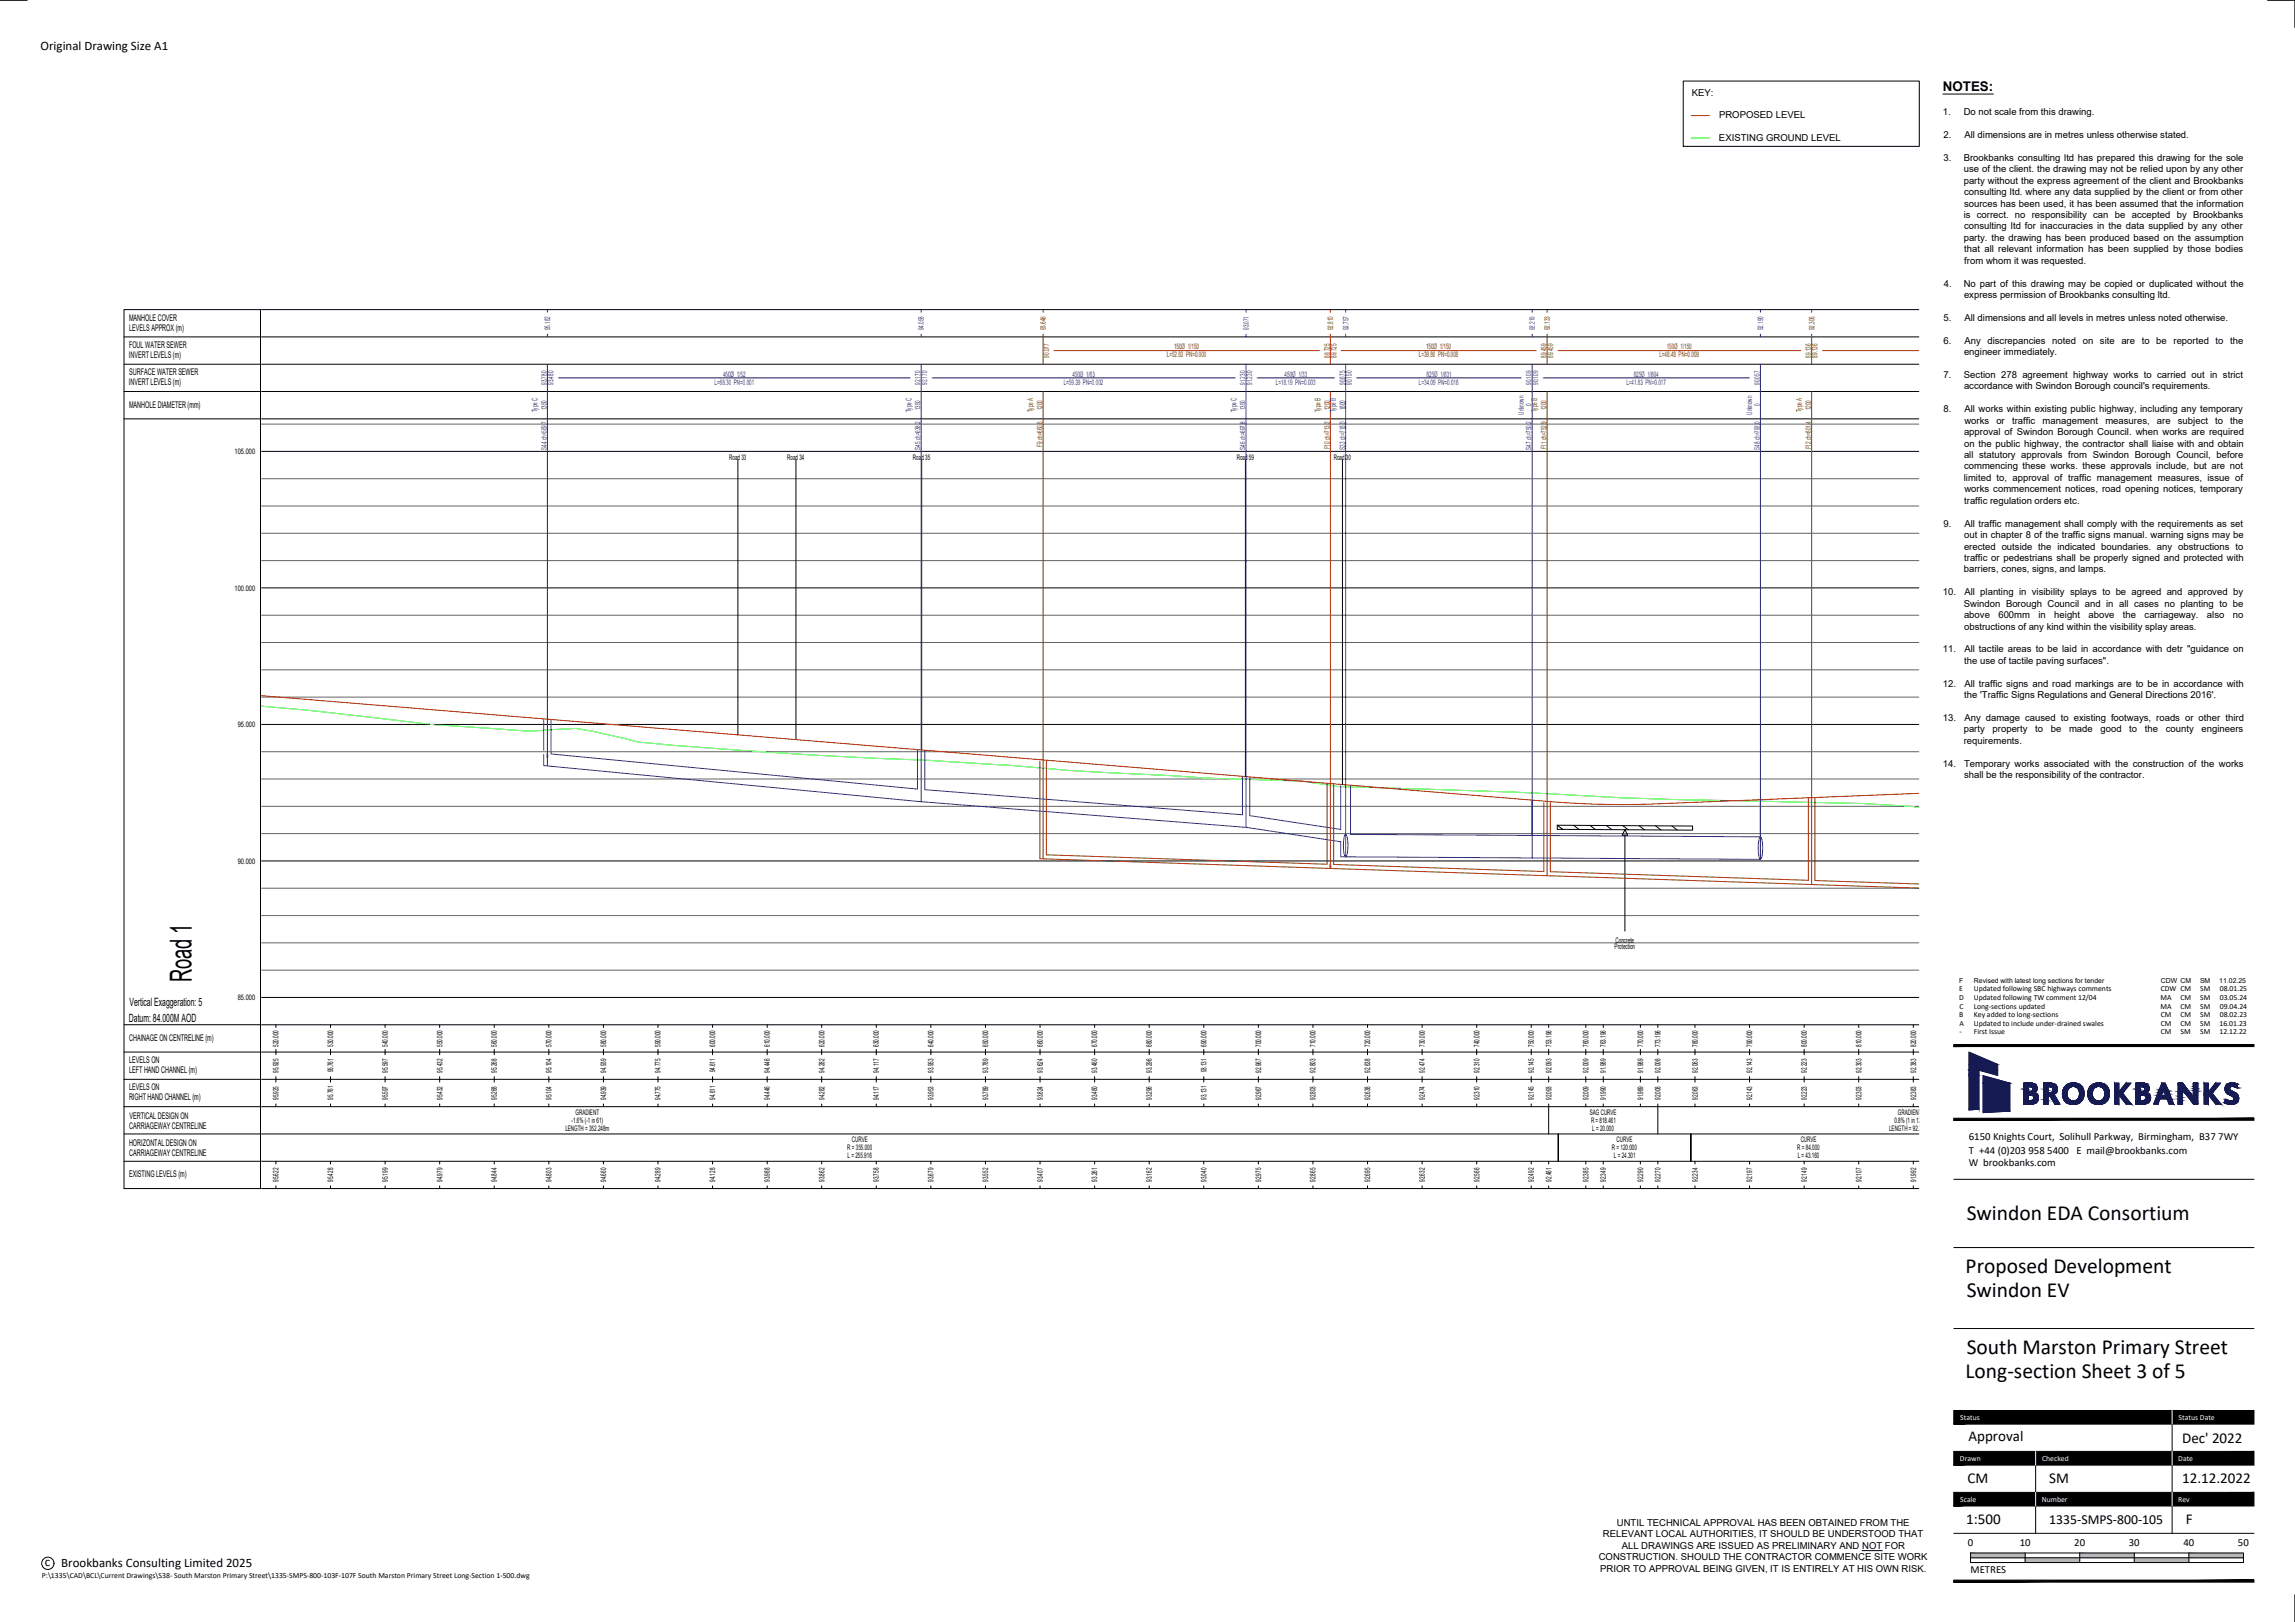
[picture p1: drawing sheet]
<svg xmlns="http://www.w3.org/2000/svg" width="841mm" height="594mm" viewBox="0 0 841 594" stroke-linecap="round" stroke-linejoin="round" font-family="sans-serif">
<defs><g id="words">
<text font-size="11.2" x="70.3" y="359.8" transform="rotate(-90 70.3 359.8)">Road 1</text>
<g font-size="7.9">
<text x="720.7" y="447">Swindon EDA Consortium</text>
<text x="720.3" y="466.3">Proposed Development</text>
<text x="720.7" y="475">Swindon EV</text>
<text x="720.7" y="496">South Marston Primary Street</text>
<text x="720.3" y="504.7">Long-section Sheet 3 of 5</text>
</g>
<g font-size="5.5">
<text x="721.4" y="527.8">Approval</text>
<text x="799.7" y="528.4">Dec' 2022</text>
<text x="721" y="543.3">CM</text>
<text x="751" y="543.3">SM</text>
<text x="799.7" y="543.3">12.12.2022</text>
<text x="720.5" y="558.3">1:500</text>
<text x="801" y="558.3">F</text>
</g>
<text font-size="5" x="751" y="558.2">1335-SMPS-800-105</text>
<text font-size="4.9" x="712" y="33.4">NOTES:</text>
<g font-size="4.7">
<text x="14.9" y="18.4">Original Drawing Size A1</text>
<text x="16.5" y="573.7">c</text>
<text x="22.5" y="573.9">Brookbanks Consulting Limited 2025</text>
</g>
<g font-size="4.2">
<text x="47.4" y="368.4">Vertical Exaggeration: 5</text>
<text x="47.3" y="374.3">Datum: 84.000M AOD</text>
</g>
<g font-size="3.9">
<text x="721.5" y="417.5">6150 Knights Court, Solihull Parkway, Birmingham, B37 7WY</text>
<text x="721.6" y="422.6">T +44 (0)203 958 5400 E mail@brookbanks.com</text>
<text x="721.5" y="427">W brookbanks.com</text>
<text x="721.1" y="566.2">0</text>
<text x="740.1" y="566.2">10</text>
<text x="760.1" y="566.2">20</text>
<text x="780.1" y="566.2">30</text>
<text x="800.1" y="566.2">40</text>
<text x="820.1" y="566.2">50</text>
<text x="722.1" y="576.3">METRES</text>
</g>
<g font-size="3.5">
<text x="620" y="35">KEY:</text>
<text x="630" y="43.4">PROPOSED LEVEL</text>
<text x="712" y="42.1">1.</text>
<text x="719.6" y="42.1">Do not scale from this drawing.</text>
<text x="629.9" y="51.8">EXISTING GROUND LEVEL</text>
<text x="712.3" y="50.5">2.</text>
<text x="719.9" y="50.5">All dimensions are in metres unless otherwise stated.</text>
<text x="712.2" y="58.8">3.</text>
<text x="719.6" y="58.8">Brookbanks consulting ltd has prepared this drawing for the sole</text>
<text x="719.6" y="63">use of the client. the drawing may not be relied upon by any other</text>
<text x="719.6" y="67.3">party without the express agreement of the client and Brookbanks</text>
<text x="719.7" y="71.5">consulting ltd. where any data supplied by the client or from other</text>
<text x="719.8" y="75.7">sources has been used, it has been assumed that the information</text>
<text x="719.6" y="79.8">is correct. no responsibility can be accepted by Brookbanks</text>
<text x="719.6" y="88.2">party. the drawing has been produced based on the assumption</text>
<text x="719.7" y="84">consulting ltd for inaccuracies in the data supplied by any other</text>
<text x="719.8" y="92.4">that all relevant information has been supplied by those bodies</text>
<text x="719.8" y="96.6">from whom it was requested.</text>
<text x="712.3" y="105">4.</text>
<text x="719.6" y="105">No part of this drawing may be copied or duplicated without the</text>
<text x="719.7" y="109.2">express permission of Brookbanks consulting ltd.</text>
<text x="712.2" y="117.6">5.</text>
<text x="719.9" y="117.6">All dimensions and all levels in metres unless noted otherwise.</text>
<text x="712.2" y="125.9">6.</text>
<text x="719.9" y="125.9">Any discrepancies noted on site are to be reported to the</text>
<text x="719.7" y="130.1">engineer immediately.</text>
<text x="712.2" y="138.4">7.</text>
<text x="719.7" y="138.4">Section 278 agreement highway works to carried out in strict</text>
<text x="719.7" y="142.7">accordance with Swindon Borough council's requirements.</text>
<text x="712.2" y="151">8.</text>
<text x="719.9" y="151">All works within existing public highway, including any temporary</text>
<text x="719.9" y="155.2">works</text>
<text x="731.6" y="155.2">or</text>
<text x="737.4" y="155.2">traffic</text>
<text x="748.5" y="155.2">management</text>
<text x="771.5" y="155.2">measures,</text>
<text x="790.4" y="155.2">are</text>
<text x="798.1" y="155.2">subject</text>
<text x="811.8" y="155.2">to</text>
<text x="817.3" y="155.2">the</text>
<text x="719.7" y="159.4">approval of Swindon Borough Council. when works are required</text>
<text x="719.7" y="167.8">all statutory approvals from Swindon Borough Council, before</text>
<text x="719.8" y="163.6">on the public highway, the contractor shall liaise with and obtain</text>
<text x="719.7" y="172">commencing these works. these approvals include, but are not</text>
<text x="719.6" y="176.2">limited to, approval of traffic management measures, issue of</text>
<text x="719.8" y="184.5">traffic regulation orders etc.</text>
<text x="719.9" y="180.3">works commencement notices, road opening notices, temporary</text>
<text x="712.2" y="192.9">9.</text>
<text x="719.8" y="197.1">out in chapter 8 of the traffic signs manual. warning signs may be</text>
<text x="719.9" y="192.9">All traffic management shall comply with the requirements as set</text>
<text x="719.7" y="201.3">erected outside the indicated boundaries. any obstructions to</text>
<text x="719.6" y="209.7">barriers, cones, signs, and lamps.</text>
<text x="719.8" y="205.5">traffic or pedestrians shall be properly signed and protected with</text>
<text x="712" y="218">10.</text>
<text x="719.9" y="218">All planting in visibility splays to be agreed and approved by</text>
<text x="719.7" y="222.2">Swindon Borough Council and in all cases no planting to be</text>
<text x="719.7" y="226.4">above</text>
<text x="732.3" y="226.4">600mm</text>
<text x="747" y="226.4">in</text>
<text x="752.8" y="226.4">height</text>
<text x="765.4" y="226.4">above</text>
<text x="778" y="226.4">the</text>
<text x="785.9" y="226.4">carriageway.</text>
<text x="808.8" y="226.4">also</text>
<text x="818.2" y="226.4">no</text>
<text x="719.8" y="230.6">obstructions of any kind within the visibility splay areas.</text>
<text x="712" y="238.9">11.</text>
<text x="719.9" y="238.9">All tactile areas to be laid in accordance with detr &quot;guidance on</text>
<text x="719.8" y="243.2">the use of tactile paving surfaces&quot;.</text>
<text x="712" y="251.5">12.</text>
<text x="719.9" y="251.5">All traffic signs and road markings are to be in accordance with</text>
<text x="719.8" y="255.7">the 'Traffic Signs Regulations and General Directions 2016'.</text>
<text x="712" y="264.1">13.</text>
<text x="719.6" y="268.3">party</text>
<text x="719.9" y="264.1">Any damage caused to existing footways, roads or other third</text>
<text x="730.2" y="268.3">property</text>
<text x="745.8" y="268.3">to</text>
<text x="751.5" y="268.3">be</text>
<text x="758.2" y="268.3">made</text>
<text x="769.7" y="268.3">good</text>
<text x="780.3" y="268.3">to</text>
<text x="786" y="268.3">the</text>
<text x="793.7" y="268.3">county</text>
<text x="806.8" y="268.3">engineers</text>
<text x="719.6" y="272.5">requirements.</text>
<text x="712" y="280.8">14.</text>
<text x="719.8" y="280.8">Temporary works associated with the construction of the works</text>
<text x="719.8" y="285">shall be the responsibility of the contractor.</text>
<text x="587.4" y="563">RELEVANT LOCAL AUTHORITIES, IT SHOULD BE UNDERSTOOD THAT</text>
<text x="592.5" y="558.8">UNTIL TECHNICAL APPROVAL HAS BEEN OBTAINED FROM THE</text>
<text x="594.3" y="567.2">ALL DRAWINGS ARE ISSUED AS PRELIMINARY AND NOT FOR</text>
<text x="585.9" y="571.4">CONSTRUCTION. SHOULD THE CONTRACTOR COMMENCE SITE WORK</text>
<text x="586.4" y="575.6">PRIOR TO APPROVAL BEING GIVEN, IT IS ENTIRELY AT HIS OWN RISK.</text>
</g>
<g font-size="3.4">
<text x="47.3" y="117.5">MANHOLE COVER</text>
<text x="47.3" y="121.1">LEVELS APPROX (m)</text>
<text x="47.3" y="131.1">INVERT LEVELS (m)</text>
<text x="47.3" y="127.5">FOUL WATER SEWER</text>
<text x="47.4" y="137.5">SURFACE WATER SEWER</text>
<text x="47.3" y="141.1">INVERT LEVELS (m)</text>
<text x="47.3" y="149.3">MANHOLE DIAMETER (mm)</text>
<text x="47.3" y="381.2">CHAINAGE ON CENTRELINE (m)</text>
<text x="47.3" y="389.4">LEVELS ON</text>
<text x="47.3" y="393">LEFT HAND CHANNEL (m)</text>
<text x="47.3" y="399.4">LEVELS ON</text>
<text x="47.3" y="403">RIGHT HAND CHANNEL (m)</text>
<text x="47.3" y="413.3">CARRIAGEWAY CENTRELINE</text>
<text x="47.4" y="409.7">VERTICAL DESIGN ON</text>
<text x="47.3" y="419.7">HORIZONTAL DESIGN ON</text>
<text x="47.3" y="423.3">CARRIAGEWAY CENTRELINE</text>
<text x="47.3" y="431.2">EXISTING LEVELS (m)</text>
</g>
<g font-size="2.8" fill="#1414ff">
<text x="201.6" y="121" transform="rotate(-90 201.6 121)">95.182</text>
<text x="338.5" y="121" transform="rotate(-90 338.5 121)">94.058</text>
<text x="457.6" y="120.9" transform="rotate(-90 457.6 120.9)">93.071</text>
<text x="494.1" y="121" transform="rotate(-90 494.1 121)">92.757</text>
<text x="562.5" y="121" transform="rotate(-90 562.5 121)">92.216</text>
<text x="646.1" y="121" transform="rotate(-90 646.1 121)">92.190</text>
<text x="265" y="137.9">450Ø 1/52</text>
<text x="393" y="137.9">450Ø 1/63</text>
<text x="470.8" y="137.9">450Ø 1/33</text>
<text x="522.8" y="137.9">825Ø 1/831</text>
<text x="598.7" y="137.9">825Ø 1/804</text>
<text x="200.4" y="141" transform="rotate(-90 200.4 141)">93.780</text>
<text x="202.8" y="141" transform="rotate(-90 202.8 141)">93.480</text>
<text x="261.9" y="140.9">L=68.30 PN=0.001</text>
<text x="337.3" y="141" transform="rotate(-90 337.3 141)">92.170</text>
<text x="339.8" y="141" transform="rotate(-90 339.8 141)">92.170</text>
<text x="389.8" y="140.9">L=59.39 PN=0.002</text>
<text x="456.4" y="141" transform="rotate(-90 456.4 141)">91.230</text>
<text x="458.9" y="141" transform="rotate(-90 458.9 141)">91.230</text>
<text x="467.6" y="140.9">L=18.19 PN=0.003</text>
<text x="492.9" y="141" transform="rotate(-90 492.9 141)">90.675</text>
<text x="495.3" y="141" transform="rotate(-90 495.3 141)">90.150</text>
<text x="520" y="140.9">L=34.09 PN=0.016</text>
<text x="561.2" y="141" transform="rotate(-90 561.2 141)">90.109</text>
<text x="563.7" y="141" transform="rotate(-90 563.7 141)">90.109</text>
<text x="596" y="140.9">L=41.83 PN=0.017</text>
<text x="644.9" y="141" transform="rotate(-90 644.9 141)">90.057</text>
<text x="561.2" y="148.9" transform="rotate(-90 561.2 148.9)">0</text>
<text x="644.9" y="148.9" transform="rotate(-90 644.9 148.9)">0</text>
<text x="197" y="151.1" transform="rotate(-90 197 151.1)">Type C</text>
<text x="200.4" y="150.3" transform="rotate(-90 200.4 150.3)">1350</text>
<text x="334" y="151.1" transform="rotate(-90 334 151.1)">Type C</text>
<text x="337.3" y="150.3" transform="rotate(-90 337.3 150.3)">1350</text>
<text x="453.1" y="151.1" transform="rotate(-90 453.1 151.1)">Type C</text>
<text x="456.4" y="150.3" transform="rotate(-90 456.4 150.3)">1350</text>
<text x="489.5" y="151" transform="rotate(-90 489.5 151)">Type B</text>
<text x="492.9" y="150.3" transform="rotate(-90 492.9 150.3)">1800</text>
<text x="558.4" y="151.9" transform="rotate(-90 558.4 151.9)">Unknown</text>
<text x="642.1" y="151.9" transform="rotate(-90 642.1 151.9)">Unknown</text>
<text x="200.4" y="164.7" transform="rotate(-90 200.4 164.7)">S44 ch=569.7</text>
<text x="337.3" y="164.7" transform="rotate(-90 337.3 164.7)">S45 ch=638.2</text>
<text x="456.4" y="164.7" transform="rotate(-90 456.4 164.7)">S46 ch=697.8</text>
<text x="492.9" y="164.7" transform="rotate(-90 492.9 164.7)">S33 ch=716.0</text>
<text x="561.2" y="164.7" transform="rotate(-90 561.2 164.7)">S47 ch=750.2</text>
<text x="644.9" y="164.7" transform="rotate(-90 644.9 164.7)">S48 ch=792.0</text>
</g>
<g font-size="2.8" fill="#804000">
<text x="383.2" y="121" transform="rotate(-90 383.2 121)">93.646</text>
<text x="488.5" y="121" transform="rotate(-90 488.5 121)">92.810</text>
<text x="567.9" y="121" transform="rotate(-90 567.9 121)">92.133</text>
<text x="664.9" y="121" transform="rotate(-90 664.9 121)">92.306</text>
<text x="384.5" y="131" transform="rotate(-90 384.5 131)">90.077</text>
<text x="427.6" y="130.9">L=52.83 PN=0.000</text>
<text x="430.2" y="127.9">150Ø 1/150</text>
<text x="487.3" y="131" transform="rotate(-90 487.3 131)">89.725</text>
<text x="489.8" y="131" transform="rotate(-90 489.8 131)">89.725</text>
<text x="519.9" y="130.9">L=39.86 PN=0.008</text>
<text x="522.6" y="127.9">150Ø 1/150</text>
<text x="566.7" y="131" transform="rotate(-90 566.7 131)">89.459</text>
<text x="569.2" y="131" transform="rotate(-90 569.2 131)">89.459</text>
<text x="608.1" y="130.9">L=48.48 PN=0.009</text>
<text x="610.8" y="127.9">150Ø 1/150</text>
<text x="663.7" y="131" transform="rotate(-90 663.7 131)">89.136</text>
<text x="666.1" y="131" transform="rotate(-90 666.1 131)">89.136</text>
<text x="378.7" y="151.1" transform="rotate(-90 378.7 151.1)">Type A</text>
<text x="382" y="150.3" transform="rotate(-90 382 150.3)">1200</text>
<text x="484" y="151" transform="rotate(-90 484 151)">Type B</text>
<text x="487.3" y="150.3" transform="rotate(-90 487.3 150.3)">1200</text>
<text x="563.4" y="151" transform="rotate(-90 563.4 151)">Type B</text>
<text x="566.7" y="150.3" transform="rotate(-90 566.7 150.3)">1200</text>
<text x="660.3" y="151.1" transform="rotate(-90 660.3 151.1)">Type A</text>
<text x="663.7" y="150.3" transform="rotate(-90 663.7 150.3)">1200</text>
<text x="382" y="163.7" transform="rotate(-90 382 163.7)">F9 ch=660.6</text>
<text x="487.3" y="164.6" transform="rotate(-90 487.3 164.6)">F10 ch=713.2</text>
<text x="566.7" y="164.6" transform="rotate(-90 566.7 164.6)">F11 ch=752.9</text>
<text x="663.7" y="164.6" transform="rotate(-90 663.7 164.6)">F12 ch=801.4</text>
</g>
<g font-size="2.8">
<text x="86" y="166.3">105.000</text>
<text x="267.2" y="168.4">Road 33</text>
<text x="288.5" y="168.4">Road 34</text>
<text x="334.6" y="168.4">Road 35</text>
<text x="453.2" y="168.4">Road 59</text>
<text x="488.8" y="168.4">Road 30</text>
<text x="86" y="216.3">100.000</text>
<text x="87.1" y="266.3">95.000</text>
<text x="87.1" y="316.3">90.000</text>
<text x="591.7" y="347.7">Protection</text>
<text x="592.1" y="345.3">Concrete</text>
<text x="717.9" y="363.1">E</text>
<text x="723.3" y="363.1">Updated following SBC highways comments</text>
<text x="791.8" y="363.1">CDW CM</text>
<text x="806.3" y="363.1">SM</text>
<text x="813.5" y="363.1">08.01.25</text>
<text x="87.1" y="366.3">85.000</text>
<text x="717.9" y="366.3">D</text>
<text x="718" y="369.4">C</text>
<text x="723.3" y="366.3">Updated following TW comment 12/04</text>
<text x="723.3" y="369.4">Long-sections updated</text>
<text x="791.7" y="366.3">MA</text>
<text x="791.7" y="369.4">MA</text>
<text x="799" y="366.3">CM</text>
<text x="799" y="369.4">CM</text>
<text x="806.3" y="366.3">SM</text>
<text x="806.3" y="369.4">SM</text>
<text x="813.5" y="366.3">03.05.24</text>
<text x="813.5" y="369.4">09.04.24</text>
<text x="717.9" y="372.6">B</text>
<text x="718.1" y="375.7">A</text>
<text x="723.3" y="372.6">Key added to long-sections</text>
<text x="723.3" y="375.7">Updated to include under-drained swales</text>
<text x="791.8" y="372.6">CM</text>
<text x="791.8" y="375.7">CM</text>
<text x="799" y="372.6">CM</text>
<text x="799" y="375.7">CM</text>
<text x="806.3" y="372.6">SM</text>
<text x="806.3" y="375.7">SM</text>
<text x="813.3" y="375.7">16.01.23</text>
<text x="813.5" y="372.6">08.02.23</text>
<text x="102.1" y="383.4" transform="rotate(-90 102.1 383.4)">520.000</text>
<text x="122.1" y="383.4" transform="rotate(-90 122.1 383.4)">530.000</text>
<text x="142.1" y="383.4" transform="rotate(-90 142.1 383.4)">540.000</text>
<text x="162.1" y="383.4" transform="rotate(-90 162.1 383.4)">550.000</text>
<text x="182.1" y="383.4" transform="rotate(-90 182.1 383.4)">560.000</text>
<text x="202.1" y="383.4" transform="rotate(-90 202.1 383.4)">570.000</text>
<text x="222.1" y="383.4" transform="rotate(-90 222.1 383.4)">580.000</text>
<text x="242.1" y="383.4" transform="rotate(-90 242.1 383.4)">590.000</text>
<text x="262.1" y="383.3" transform="rotate(-90 262.1 383.3)">600.000</text>
<text x="282.1" y="383.3" transform="rotate(-90 282.1 383.3)">610.000</text>
<text x="302.1" y="383.3" transform="rotate(-90 302.1 383.3)">620.000</text>
<text x="322.1" y="383.3" transform="rotate(-90 322.1 383.3)">630.000</text>
<text x="342.1" y="383.3" transform="rotate(-90 342.1 383.3)">640.000</text>
<text x="362.1" y="383.3" transform="rotate(-90 362.1 383.3)">650.000</text>
<text x="382.1" y="383.3" transform="rotate(-90 382.1 383.3)">660.000</text>
<text x="402.1" y="383.3" transform="rotate(-90 402.1 383.3)">670.000</text>
<text x="422.1" y="383.3" transform="rotate(-90 422.1 383.3)">680.000</text>
<text x="442.1" y="383.3" transform="rotate(-90 442.1 383.3)">690.000</text>
<text x="462.1" y="383.4" transform="rotate(-90 462.1 383.4)">700.000</text>
<text x="482.1" y="383.4" transform="rotate(-90 482.1 383.4)">710.000</text>
<text x="502.1" y="383.4" transform="rotate(-90 502.1 383.4)">720.000</text>
<text x="522.1" y="383.4" transform="rotate(-90 522.1 383.4)">730.000</text>
<text x="542.1" y="383.4" transform="rotate(-90 542.1 383.4)">740.000</text>
<text x="562.1" y="383.4" transform="rotate(-90 562.1 383.4)">750.000</text>
<text x="568.5" y="383.4" transform="rotate(-90 568.5 383.4)">753.196</text>
<text x="582.1" y="383.4" transform="rotate(-90 582.1 383.4)">760.000</text>
<text x="588.5" y="383.4" transform="rotate(-90 588.5 383.4)">763.196</text>
<text x="602.1" y="383.4" transform="rotate(-90 602.1 383.4)">770.000</text>
<text x="608.5" y="383.4" transform="rotate(-90 608.5 383.4)">773.196</text>
<text x="622.1" y="383.4" transform="rotate(-90 622.1 383.4)">780.000</text>
<text x="642.1" y="383.4" transform="rotate(-90 642.1 383.4)">790.000</text>
<text x="662.1" y="383.4" transform="rotate(-90 662.1 383.4)">800.000</text>
<text x="682.1" y="383.4" transform="rotate(-90 682.1 383.4)">810.000</text>
<text x="702.1" y="383.4" transform="rotate(-90 702.1 383.4)">820.000</text>
<text x="718.1" y="378.7">-</text>
<text x="723.3" y="378.7">First Issue</text>
<text x="791.8" y="378.7">CM</text>
<text x="799.1" y="378.7">SM</text>
<text x="806.3" y="378.7">SM</text>
<text x="813.3" y="378.7">12.12.22</text>
<text x="102.1" y="392.9" transform="rotate(-90 102.1 392.9)">95.925</text>
<text x="122.1" y="392.8" transform="rotate(-90 122.1 392.8)">95.761</text>
<text x="142.1" y="392.9" transform="rotate(-90 142.1 392.9)">95.597</text>
<text x="162.1" y="392.9" transform="rotate(-90 162.1 392.9)">95.432</text>
<text x="182.1" y="392.9" transform="rotate(-90 182.1 392.9)">95.268</text>
<text x="202.1" y="392.9" transform="rotate(-90 202.1 392.9)">95.104</text>
<text x="222.1" y="392.9" transform="rotate(-90 222.1 392.9)">94.939</text>
<text x="242.1" y="392.9" transform="rotate(-90 242.1 392.9)">94.775</text>
<text x="262.1" y="392.8" transform="rotate(-90 262.1 392.8)">94.611</text>
<text x="282.1" y="392.9" transform="rotate(-90 282.1 392.9)">94.446</text>
<text x="302.1" y="392.9" transform="rotate(-90 302.1 392.9)">94.282</text>
<text x="322.1" y="392.9" transform="rotate(-90 322.1 392.9)">94.117</text>
<text x="342.1" y="392.9" transform="rotate(-90 342.1 392.9)">93.953</text>
<text x="362.1" y="392.9" transform="rotate(-90 362.1 392.9)">93.789</text>
<text x="382.1" y="392.9" transform="rotate(-90 382.1 392.9)">93.624</text>
<text x="402.1" y="392.9" transform="rotate(-90 402.1 392.9)">93.460</text>
<text x="422.1" y="392.9" transform="rotate(-90 422.1 392.9)">93.296</text>
<text x="442.1" y="392.8" transform="rotate(-90 442.1 392.8)">93.131</text>
<text x="462.1" y="392.9" transform="rotate(-90 462.1 392.9)">92.967</text>
<text x="482.1" y="392.9" transform="rotate(-90 482.1 392.9)">92.803</text>
<text x="502.1" y="392.9" transform="rotate(-90 502.1 392.9)">92.638</text>
<text x="522.1" y="392.9" transform="rotate(-90 522.1 392.9)">92.474</text>
<text x="542.1" y="392.9" transform="rotate(-90 542.1 392.9)">92.310</text>
<text x="562.1" y="392.9" transform="rotate(-90 562.1 392.9)">92.145</text>
<text x="568.5" y="392.9" transform="rotate(-90 568.5 392.9)">92.093</text>
<text x="582.1" y="392.9" transform="rotate(-90 582.1 392.9)">92.009</text>
<text x="588.5" y="392.9" transform="rotate(-90 588.5 392.9)">91.989</text>
<text x="602.1" y="392.9" transform="rotate(-90 602.1 392.9)">91.989</text>
<text x="608.5" y="392.9" transform="rotate(-90 608.5 392.9)">92.008</text>
<text x="622.1" y="392.9" transform="rotate(-90 622.1 392.9)">92.063</text>
<text x="642.1" y="392.9" transform="rotate(-90 642.1 392.9)">92.143</text>
<text x="662.1" y="392.9" transform="rotate(-90 662.1 392.9)">92.223</text>
<text x="682.1" y="392.9" transform="rotate(-90 682.1 392.9)">92.303</text>
<text x="702.1" y="392.9" transform="rotate(-90 702.1 392.9)">92.383</text>
<text x="102.1" y="402.9" transform="rotate(-90 102.1 402.9)">95.925</text>
<text x="122.1" y="402.8" transform="rotate(-90 122.1 402.8)">95.761</text>
<text x="142.1" y="402.9" transform="rotate(-90 142.1 402.9)">95.597</text>
<text x="162.1" y="402.9" transform="rotate(-90 162.1 402.9)">95.432</text>
<text x="182.1" y="402.9" transform="rotate(-90 182.1 402.9)">95.268</text>
<text x="202.1" y="402.9" transform="rotate(-90 202.1 402.9)">95.104</text>
<text x="222.1" y="402.9" transform="rotate(-90 222.1 402.9)">94.939</text>
<text x="242.1" y="402.9" transform="rotate(-90 242.1 402.9)">94.775</text>
<text x="262.1" y="402.8" transform="rotate(-90 262.1 402.8)">94.611</text>
<text x="282.1" y="402.9" transform="rotate(-90 282.1 402.9)">94.446</text>
<text x="302.1" y="402.9" transform="rotate(-90 302.1 402.9)">94.282</text>
<text x="322.1" y="402.9" transform="rotate(-90 322.1 402.9)">94.117</text>
<text x="342.1" y="402.9" transform="rotate(-90 342.1 402.9)">93.953</text>
<text x="362.1" y="402.9" transform="rotate(-90 362.1 402.9)">93.789</text>
<text x="382.1" y="402.9" transform="rotate(-90 382.1 402.9)">93.624</text>
<text x="402.1" y="402.9" transform="rotate(-90 402.1 402.9)">93.460</text>
<text x="422.1" y="402.9" transform="rotate(-90 422.1 402.9)">93.296</text>
<text x="442.1" y="402.8" transform="rotate(-90 442.1 402.8)">93.131</text>
<text x="462.1" y="402.9" transform="rotate(-90 462.1 402.9)">92.967</text>
<text x="482.1" y="402.9" transform="rotate(-90 482.1 402.9)">92.803</text>
<text x="502.1" y="402.9" transform="rotate(-90 502.1 402.9)">92.638</text>
<text x="522.1" y="402.9" transform="rotate(-90 522.1 402.9)">92.474</text>
<text x="542.1" y="402.9" transform="rotate(-90 542.1 402.9)">92.310</text>
<text x="562.1" y="402.9" transform="rotate(-90 562.1 402.9)">92.145</text>
<text x="568.5" y="402.9" transform="rotate(-90 568.5 402.9)">92.093</text>
<text x="582.1" y="402.9" transform="rotate(-90 582.1 402.9)">92.009</text>
<text x="588.5" y="402.9" transform="rotate(-90 588.5 402.9)">91.990</text>
<text x="602.1" y="402.9" transform="rotate(-90 602.1 402.9)">91.989</text>
<text x="608.5" y="402.9" transform="rotate(-90 608.5 402.9)">92.008</text>
<text x="622.1" y="402.9" transform="rotate(-90 622.1 402.9)">92.063</text>
<text x="642.1" y="402.9" transform="rotate(-90 642.1 402.9)">92.143</text>
<text x="662.1" y="402.9" transform="rotate(-90 662.1 402.9)">92.223</text>
<text x="682.1" y="402.9" transform="rotate(-90 682.1 402.9)">92.303</text>
<text x="702.1" y="402.9" transform="rotate(-90 702.1 402.9)">92.383</text>
<text x="209.5" y="411.3">-1.6% (-1 in 61)</text>
<text x="210.9" y="408.3">GRADIENT</text>
<text x="582.6" y="408.4">SAG CURVE</text>
<text x="583" y="411.3">R = 818.461</text>
<text x="694.2" y="411.3">0.8% (1 in 125)</text>
<text x="695.5" y="408.3">GRADIENT</text>
<text x="207.2" y="414.3">LENGTH = 352.248m</text>
<text x="312.2" y="418.4">CURVE</text>
<text x="583.5" y="414.3">L = 20.000</text>
<text x="592.4" y="418.4">CURVE</text>
<text x="659.9" y="418.4">CURVE</text>
<text x="692.3" y="414.3">LENGTH = 92.362m</text>
<text x="310.5" y="421.3">R = 355.000</text>
<text x="310.6" y="424.3">L = 255.916</text>
<text x="590.7" y="421.3">R = 120.000</text>
<text x="591.4" y="424.3">L = 24.301</text>
<text x="658.6" y="421.3">R = 84.000</text>
<text x="658.8" y="424.3">L = 43.160</text>
<text x="102.1" y="432.9" transform="rotate(-90 102.1 432.9)">95.622</text>
<text x="122.1" y="432.9" transform="rotate(-90 122.1 432.9)">95.428</text>
<text x="142.1" y="432.9" transform="rotate(-90 142.1 432.9)">95.199</text>
<text x="162.1" y="432.9" transform="rotate(-90 162.1 432.9)">94.979</text>
<text x="182.1" y="432.9" transform="rotate(-90 182.1 432.9)">94.844</text>
<text x="202.1" y="432.9" transform="rotate(-90 202.1 432.9)">94.803</text>
<text x="222.1" y="432.9" transform="rotate(-90 222.1 432.9)">94.660</text>
<text x="242.1" y="432.9" transform="rotate(-90 242.1 432.9)">94.289</text>
<text x="262.1" y="432.9" transform="rotate(-90 262.1 432.9)">94.128</text>
<text x="282.1" y="432.9" transform="rotate(-90 282.1 432.9)">93.988</text>
<text x="302.1" y="432.9" transform="rotate(-90 302.1 432.9)">93.862</text>
<text x="322.1" y="432.9" transform="rotate(-90 322.1 432.9)">93.758</text>
<text x="342.1" y="432.9" transform="rotate(-90 342.1 432.9)">93.679</text>
<text x="362.1" y="432.9" transform="rotate(-90 362.1 432.9)">93.552</text>
<text x="382.1" y="432.9" transform="rotate(-90 382.1 432.9)">93.407</text>
<text x="402.1" y="432.8" transform="rotate(-90 402.1 432.8)">93.261</text>
<text x="422.1" y="432.9" transform="rotate(-90 422.1 432.9)">93.162</text>
<text x="442.1" y="432.9" transform="rotate(-90 442.1 432.9)">93.040</text>
<text x="462.1" y="432.9" transform="rotate(-90 462.1 432.9)">92.975</text>
<text x="482.1" y="432.9" transform="rotate(-90 482.1 432.9)">92.865</text>
<text x="502.1" y="432.9" transform="rotate(-90 502.1 432.9)">92.695</text>
<text x="522.1" y="432.9" transform="rotate(-90 522.1 432.9)">92.632</text>
<text x="542.1" y="432.9" transform="rotate(-90 542.1 432.9)">92.566</text>
<text x="562.1" y="432.9" transform="rotate(-90 562.1 432.9)">92.492</text>
<text x="568.5" y="432.8" transform="rotate(-90 568.5 432.8)">92.461</text>
<text x="582.1" y="432.9" transform="rotate(-90 582.1 432.9)">92.385</text>
<text x="588.5" y="432.9" transform="rotate(-90 588.5 432.9)">92.349</text>
<text x="602.1" y="432.9" transform="rotate(-90 602.1 432.9)">92.290</text>
<text x="608.5" y="432.9" transform="rotate(-90 608.5 432.9)">92.270</text>
<text x="622.1" y="432.9" transform="rotate(-90 622.1 432.9)">92.234</text>
<text x="642.1" y="432.9" transform="rotate(-90 642.1 432.9)">92.197</text>
<text x="662.1" y="432.9" transform="rotate(-90 662.1 432.9)">92.149</text>
<text x="682.1" y="432.9" transform="rotate(-90 682.1 432.9)">92.107</text>
<text x="702.1" y="432.9" transform="rotate(-90 702.1 432.9)">91.992</text>
<text x="15.4" y="577.9">P:\1335\CAD\BCL\Current Drawings\S38- South Marston Primary Street\1335-SMPS-800-103F-107F South Marston Primary Street Long-Section 1-500.dwg</text>
</g>
<g font-size="2.8" fill="#fafafa">
<text x="718.4" y="520">Status</text>
<text x="798.4" y="520">Status Date</text>
<text x="718.2" y="535">Drawn</text>
<text x="748.3" y="535">Checked</text>
<text x="798.2" y="535">Date</text>
<text x="718.4" y="550.1">Scale</text>
<text x="748.2" y="550.1">Number</text>
<text x="798.2" y="550">Rev</text>
</g>
<g font-size="2.5">
<text x="718" y="359.9">F</text>
<text x="723.4" y="359.9">Revised with latest long sections for tender</text>
<text x="791.8" y="359.9">CDW CM</text>
<text x="806.2" y="359.9">SM</text>
<text x="813.3" y="359.9">11.02.25</text>
</g>
</g></defs>
<!-- layer: VA-GRADE -->
<path d="M626.4 42.3h-6.6" fill="none" stroke="#f00" stroke-width=".37"/>
<!-- layer: SECT-SURFACE -->
<path d="M626.4 50.5h-6.6" fill="none" stroke="#0f0" stroke-width=".37"/>
<g fill="none" stroke="#000" stroke-width=".37">
<path d="M95.5 113.4v321.9M703.3 113.4h-657.9v321.9h657.9M45.4 133.4h657.9M45.4 123.4h657.9M45.4 153.4h657.9M45.4 143.4h657.9M95.5 165.3h607.8M95.5 215.3h607.8M95.5 265.3h607.8M95.5 315.3h607.8M45.4 375.3h657.9M95.5 365.3h607.8"/>
<path d="M101.1 375.3v1M121.1 375.3v1M141.1 375.3v1M161.1 375.3v1M181.1 375.3v1M201.1 375.3v1M221.1 375.3v1M241.1 375.3v1M261.1 375.3v1M281.1 375.3v1M301.1 375.3v1M321.1 375.3v1"/>
<path d="M341.1 375.3v1M361.1 375.3v1M381.1 375.3v1M401.1 375.3v1M421.1 375.3v1M441.1 375.3v1M461.1 375.3v1M481.1 375.3v1M501.1 375.3v1M521.1 375.3v1M541.1 375.3v1M561.1 375.3v1"/>
<path d="M567.5 375.3v1M581.1 375.3v1M587.5 375.3v1M601.1 375.3v1M607.5 375.3v1M621.1 375.3v1M641.1 375.3v1M661.1 375.3v1M681.1 375.3v1M701.1 375.3v1M45.4 385.3h657.9M45.4 395.3h657.9"/>
<path d="M101.1 384.3v2M101.1 394.3v2M121.1 384.3v2M121.1 394.3v2M141.1 384.3v2M141.1 394.3v2M161.1 384.3v2M161.1 394.3v2M181.1 384.3v2M181.1 394.3v2M201.1 384.3v2M201.1 394.3v2"/>
<path d="M221.1 384.3v2M221.1 394.3v2M241.1 384.3v2M241.1 394.3v2M261.1 384.3v2M261.1 394.3v2M281.1 384.3v2M281.1 394.3v2M301.1 384.3v2M301.1 394.3v2M321.1 384.3v2M321.1 394.3v2"/>
<path d="M341.1 384.3v2M341.1 394.3v2M361.1 384.3v2M361.1 394.3v2M381.1 384.3v2M381.1 394.3v2M401.1 384.3v2M401.1 394.3v2M421.1 384.3v2M421.1 394.3v2M441.1 384.3v2M441.1 394.3v2"/>
<path d="M461.1 384.3v2M461.1 394.3v2M481.1 384.3v2M481.1 394.3v2M501.1 384.3v2M501.1 394.3v2M521.1 384.3v2M521.1 394.3v2M541.1 384.3v2M541.1 394.3v2M561.1 384.3v2M561.1 394.3v2"/>
<path d="M567.5 384.3v2M567.5 394.3v2M581.1 384.3v2M581.1 394.3v2M587.5 384.3v2M587.5 394.3v2M601.1 384.3v2M601.1 394.3v2M607.5 384.3v2M607.5 394.3v2M621.1 384.3v2M621.1 394.3v2"/>
<path d="M641.1 384.3v2M641.1 394.3v2M661.1 384.3v2M661.1 394.3v2M681.1 384.3v2M681.1 394.3v2M701.1 384.3v2M701.1 394.3v2M45.4 405.3h657.9M45.4 415.3h657.9M101.1 404.3v1M121.1 404.3v1"/>
<path d="M141.1 404.3v1M161.1 404.3v1M181.1 404.3v1M201.1 404.3v1M221.1 404.3v1M241.1 404.3v1M261.1 404.3v1M281.1 404.3v1M301.1 404.3v1M321.1 404.3v1M341.1 404.3v1M361.1 404.3v1"/>
<path d="M381.1 404.3v1M401.1 404.3v1M421.1 404.3v1M441.1 404.3v1M461.1 404.3v1M481.1 404.3v1M501.1 404.3v1M521.1 404.3v1M541.1 404.3v1M561.1 404.3v1M567.5 404.3v11M571 415.3v10v-10"/>
<path d="M581.1 404.3v1M587.5 404.3v1M601.1 404.3v1M607.5 404.3v11M619.6 415.3v10v-10M621.1 404.3v1M641.1 404.3v1M661.1 404.3v1M681.1 404.3v1M701.1 404.3v1M45.4 425.3h657.9M101.1 425.3v1"/>
<path d="M101.1 434.3v1M121.1 425.3v1M121.1 434.3v1M141.1 425.3v1M141.1 434.3v1M161.1 425.3v1M161.1 434.3v1M181.1 425.3v1M181.1 434.3v1M201.1 425.3v1M201.1 434.3v1M221.1 425.3v1"/>
<path d="M221.1 434.3v1M241.1 425.3v1M241.1 434.3v1M261.1 425.3v1M261.1 434.3v1M281.1 425.3v1M281.1 434.3v1M301.1 425.3v1M301.1 434.3v1M321.1 425.3v1M321.1 434.3v1M341.1 425.3v1"/>
<path d="M341.1 434.3v1M361.1 425.3v1M361.1 434.3v1M381.1 425.3v1M381.1 434.3v1M401.1 425.3v1M401.1 434.3v1M421.1 425.3v1M421.1 434.3v1M441.1 425.3v1M441.1 434.3v1M461.1 425.3v1"/>
<path d="M461.1 434.3v1M481.1 425.3v1M481.1 434.3v1M501.1 425.3v1M501.1 434.3v1M521.1 425.3v1M521.1 434.3v1M541.1 425.3v1M541.1 434.3v1M561.1 425.3v1M561.1 434.3v1M567.5 425.3v1"/>
<path d="M567.5 434.3v1M581.1 425.3v1M581.1 434.3v1M587.5 425.3v1M587.5 434.3v1M601.1 425.3v1M601.1 434.3v1M607.5 425.3v1M607.5 434.3v1M621.1 425.3v1M621.1 434.3v1M641.1 425.3v1"/>
<path d="M641.1 434.3v1M661.1 425.3v1M661.1 434.3v1M681.1 425.3v1M681.1 434.3v1M701.1 425.3v1M701.1 434.3v1"/>
</g>
<g fill="none" stroke="#646464" stroke-width=".37">
<path d="M95.5 155.3h607.8M95.5 175.3h607.8M95.5 195.3h607.8M95.5 185.3h607.8M95.5 205.3h607.8M95.5 235.3h607.8M95.5 225.3h607.8M95.5 255.3h607.8M95.5 245.3h607.8M95.5 275.3h607.8M95.5 295.3h607.8M95.5 285.3h607.8"/>
<path d="M95.5 305.3h607.8M95.5 335.3h607.8M95.5 325.3h607.8M95.5 355.3h607.8M95.5 345.3h607.8"/>
</g>
<!-- layer: BCL_Breakline -->
<path d="M95.7 258.6l18.9 1.7 20.8 2.4a683.8 683.8 0 0 0 55.3 4.9l3.8 .2 16.6-1a208.3 208.3 0 0 1 22.7 5l12.9 1.2 32.6 2.3a1980.7 1980.7 0 0 0 67.5 3.6l25.7 1.6a980.5 980.5 0 0 0 57.8 3.7l11.1 .7 24.5 .8a106.2 106.2 0 0 1 24.4 2.4l64.5 2 39.3 2.1 15.4 .5 73.1 1.6 18.4 1.1 2.3 .4" fill="none" stroke="#0f0" stroke-width=".37"/>
<g fill="none" stroke="#1414ff" stroke-width=".37">
<path d="M200.6 113.4v1M337.6 113.4v1M456.6 113.4v1M493.1 113.4v1M561.5 113.4v1M645.1 113.4v1M200.6 122.4v1M200.6 133.4v147.1M204.6 138.4h129M337.6 122.4v1M337.6 133.4v160.2M341.6 138.4h111"/>
<path d="M456.6 122.4v1M456.6 133.4v169.6M460.7 138.4h28.4M493.1 122.4v1M493.1 133.4v180.4M497.1 138.4h60.4M561.5 122.4v1M561.5 133.4v180.8M565.5 138.4h75.6M645.1 122.4v1M645.1 133.4v181.4M199.2 276.3v4.1l138.4 13.2 119 9.4 34.7 5.3v5.5l70.2 .4"/>
<path d="M199.2 263.5v11.3M200.5 276.1l.2 .4-.1 1zM202 263.5v12.7l134.2 12.8v-14.2M338.9 274.8v14.4l116.4 9.2v-13.8M458 284.6v14.1l33.3 5.1v-16M494.9 287.8v17.8l66.6 .4M492.9 305.7l.1-.1a1.6 1.6 0 0 1 .8 1.9v4.4a1.6 1.6 0 0 1-.8 1.9 12.7 12.7 0 0 1-.1-8.1zM561.5 306v-12.8v12.8M561.5 314.2h.1M561.5 306l83.6 .5M561.5 314.2l83.6 .6M644.9 306.7l.1-.2a1.6 1.6 0 0 1 .8 1.9v4.5a1.6 1.6 0 0 1-.8 1.8 12.7 12.7 0 0 1-.1-8z"/>
<path d="M645.1 306.5v-13.1v21.4M645.1 314.8h.1"/>
</g>
<path d="M570.7 302.3v1.5l49.6 .3v-1.6l-49.6-.2 2 1.5M576.7 302.3l2 1.5M582.7 302.3l2 1.5M588.7 302.4l2 1.5M594.7 302.4l2 1.5M595.5 303.9l1 2h-2zM595.5 305.9v35.1M600.7 302.4l2 1.5M606.7 302.5l2 1.5M612.7 302.5l2 1.5" fill="none" stroke="#000" stroke-width=".37"/>
<g fill="none" stroke="#804000" stroke-width=".37">
<path d="M382.3 113.4v1M487.5 113.4v1M566.9 113.4v1M663.9 113.4v1M382.3 122.4v11M386.2 128.4h97.3M487.5 122.4v11M491.5 128.4h71.4M566.9 122.4v11M570.9 128.4h89M663.9 122.4v11M667.9 128.4h35.4"/>
<path d="M382.3 143.4v171.2M487.5 143.4v174.7M566.9 143.4v177.3M663.9 143.4v180.6M381.1 278.9v35.6l322.2 10.8M383.5 278.9v34.2l102.8 3.4v-29.3M488.7 287.2v29.4l77 2.6v-25.2M662.7 292.3v30.1l-94.6-3.1v-25.3M665.1 292.3v30.2l38.2 1.3M487.5 316.6l.2 .4-.2 1.1z"/>
</g>
<path d="M95.7 254.8l479 39.3 14.4 .5 14.4-.1 99.8-3.9" fill="none" stroke="#f00" stroke-width=".37"/>
<path d="M270.4 168.4v100.7M291.7 168.4v102.5M337.8 168.4v106.3M456.4 168.4v116M492 168.4v119" fill="none" stroke="#000" stroke-width=".37"/>
<!-- layer: BCL_Frame -->
<path d="M0 .1h10M831 .1h10v10M716 431.9h110M716 456.9h110M716 486.6h110M746 536.6v10M796 521.6v10M796 536.6v10M746 551.6v10M796 551.6v10M716 561.6h110M841 584.1v10" fill="none" stroke="#000" stroke-width=".37"/>
<g fill="#000" stroke="#000" stroke-width=".37">
<path d="M716 382.6v.7l110-.7zM716 383.3l110-.7v.7z"/>
<path d="M716 409.6v.7l110-.7zM716 410.3l110-.7v.7z"/>
<path d="M716 516.6v5l110-5zM716 521.6l110-5v5z"/>
<path d="M716 531.6v5l110-5zM716 536.6l110-5v5z"/>
<path d="M716 546.6v5l110-5zM716 551.6l110-5v5z"/>
<path d="M716 578.7v.8l110-.8zM716 579.5l110-.8v.8z"/>
</g>
<!-- layer: BCL_Frame Text White -->
<path d="M796 516.6v5M746 531.6v5M796 531.6v5M746 546.6v5M796 546.6v5" fill="none" stroke="#fafafa" stroke-width=".37"/>
<!-- layer: BCL_Copyright -->
<circle cx="17.5" cy="572.6" r="2.25" fill="none" stroke="#000" stroke-width=".37"/>
<!-- layer: BCL_Logo -->
<g fill="none" stroke="#141b4d" stroke-width=".37">
<path d="M721.6 385.4l10.4 4.5v4l-6.8-1.9v14.2l-3.6 .4zM726.7 394l9.8 2.7v10.3l-9.8 .5zM741.7 396.7h.8a3.8 3.8 0 0 1 3.9 1.2 1.79 1.79 0 0 1-.8 2.3 2.24 2.24 0 0 1 1.2 2.8 2.24 2.24 0 0 1-2.7 1.4h-2.4zM743.3 398a1.02 1.02 0 0 1 1.4 .4 1.02 1.02 0 0 1-.5 1.4l-.9 .1zM748.9 396.7h.1a7 7 0 0 1 4.4 .7 2.14 2.14 0 0 1-.9 3.5l2.3 3.5h-1.8l-1.9-3h-.6v3h-1.6zM750.5 398a1.23 1.23 0 0 1 1.9 1.1 1.23 1.23 0 0 1-1.9 1.1zM758.3 398.5a2.44 2.44 0 0 1 3 0 2.44 2.44 0 0 1 .7 2.9 2.35 2.35 0 0 1-3.1 1.7 2.35 2.35 0 0 1-1.4-3.1zM767.4 398.6a2.41 2.41 0 0 1 3.1-.2 2.41 2.41 0 0 1 .7 3 2.34 2.34 0 0 1-3 1.7 2.34 2.34 0 0 1-1.4-3.1zM774.9 396.7h1.6v3.2l2.5-3.2h1.9l-3 3.7 3.2 4h-2l-2.6-3.3v3.3h-1.6zM782.7 396.7h.8a3.8 3.8 0 0 1 3.9 1.2 1.85 1.85 0 0 1-.7 2.3 2.24 2.24 0 0 1 1.1 2.8 2.24 2.24 0 0 1-2.7 1.4h-2.4zM784.4 398a1.02 1.02 0 0 1 1.5 .4 1.02 1.02 0 0 1-.7 1.5h-.8zM792.2 396.7h1.3l3.1 7.7h-1.7l-.8-1.9h-2.6l-.7 1.9h-1.6z"/>
<path d="M792.8 398.8l.8 2.4h-1.6zM798.2 396.7h.2a1.57 1.57 0 0 1 2.2 1l3.2 4.1v-5.1h1.6l-.1 7.7a1.37 1.37 0 0 1-1.9-.7l-3.6-4.6v5.3h-1.6zM807.7 396.7h1.6v3.2l2.6-3.2h1.8l-3 3.7 3.2 4h-1.9l-2.7-3.3v3.3h-1.6zM816.1 397.3a3.2 3.2 0 0 1 3.9 0l-.1 1.2a1.78 1.78 0 0 0-2.8 .1 1.74 1.74 0 0 0 1.5 1.4 2.38 2.38 0 0 1 1.7 2.9 2.38 2.38 0 0 1-3.1 1.6l-2.1-.7 .6-1.2a1.81 1.81 0 0 0 3-.2l-.4-.6-1.3-.8a2.21 2.21 0 0 1-.9-3.7zM743.3 401.2v-.1a1.3 1.3 0 0 1 1.5 .2 1.3 1.3 0 0 1 .4 1.4l-.8 .4h-1.1zM784.4 401.1a1.3 1.3 0 0 1 1.5 .2 1.3 1.3 0 0 1 .4 1.4l-.8 .4h-1.1z"/>
<circle cx="759.8" cy="400.6" r="4"/>
<circle cx="769" cy="400.6" r="4"/>
</g>
<g fill="#141b4d" stroke="#141b4d" stroke-width=".37">
<path d="M721.6 385.4l10.4 4.5h-10.4z"/>
<path d="M725.2 392h6.8v1.9z"/>
<path d="M726.7 394l9.5 2.6h-9.5z"/>
<path d="M759.5 404.5h.5z"/>
<path d="M768.8 404.5h.5z"/>
<path d="M817.1 404.5h.9z"/>
<path d="M721.6 393.9h3.6v12.3z"/>
<path d="M726.7 396.7h9.8v10.3z"/>
<path d="M721.6 389.9l10.4 2.1v-2.1zM721.6 389.9l10.4 2.1h-10.4z"/>
<path d="M721.6 392l3.6 1.9v-1.9zM721.6 392l3.6 1.9h-3.6z"/>
<path d="M817.9 396.6h.3zM817.8 396.6h.4z"/>
<path d="M817.8 396.6h.5zM817.8 396.6h.5z"/>
<path d="M769 396.6h.5zM768.6 396.6h.9z"/>
<path d="M759.8 396.6h.4zM759.3 396.6h.9z"/>
<path d="M768.6 396.6h.9zM768.6 396.6h.9z"/>
<path d="M759.3 396.6h.9zM759.3 396.6h.9z"/>
<path d="M817.8 396.6l.7 .1zM817.6 396.7h.9z"/>
<path d="M817.6 396.7h1.1zM817.4 396.7h1.3z"/>
<path d="M768.6 396.6l1.3 .1zM768.2 396.7h1.7z"/>
<path d="M759.3 396.6l1.3 .1zM758.9 396.7h1.7z"/>
<path d="M768.2 396.7h1.8zM768.2 396.7h1.8z"/>
<path d="M758.9 396.7h1.8zM758.9 396.7h1.8z"/>
<path d="M748.9 396.7h2.3zM748.9 396.7h2.3z"/>
<path d="M748.9 396.7h2.3zM748.9 396.7h2.3z"/>
<path d="M726.7 396.6l9.8 .1zM726.7 396.6l9.8 .1z"/>
<path d="M748.9 396.7h2.4zM748.9 396.7h2.4z"/>
<path d="M782.7 396.7h2.9zM782.7 396.7h2.9z"/>
<path d="M741.7 396.7h2.8zM741.7 396.7h2.8z"/>
<path d="M803.8 396.7h1.6zM803.8 396.7h1.6z"/>
<path d="M798.2 396.7h1.6zM798.2 396.7h1.6z"/>
<path d="M803.8 396.7h1.6zM803.8 396.7h1.6z"/>
<path d="M798.2 396.7h1.6zM798.2 396.7h1.6z"/>
<path d="M782.7 396.7h3zM782.7 396.7h3z"/>
<path d="M741.7 396.7h2.9zM741.7 396.7h2.9z"/>
<path d="M817.4 396.7h1.6zM817.1 396.7h1.9z"/>
<path d="M748.9 396.7h2.8zM748.9 396.7h2.8z"/>
<path d="M782.7 396.7h3.1zM782.7 396.7h3.1z"/>
<path d="M741.7 396.7h3zM741.7 396.7h3z"/>
<path d="M803.8 396.7h1.6zM803.8 396.7h1.6z"/>
<path d="M798.2 396.7h1.7zM798.2 396.7h1.7z"/>
<path d="M817.1 396.7l2 .1zM817 396.8h2.1z"/>
<path d="M748.9 396.7l3.1 .1zM748.9 396.7l3.1 .1z"/>
<path d="M803.8 396.7l1.6 .1zM803.8 396.7l1.6 .1z"/>
<path d="M798.2 396.7l1.7 .1zM798.2 396.7l1.7 .1z"/>
<path d="M782.7 396.7l3.3 .1zM782.7 396.7l3.3 .1z"/>
<path d="M741.7 396.7l3.3 .1zM741.7 396.7l3.3 .1z"/>
<path d="M768.2 396.7l2.1 .1zM767.8 396.8h2.5z"/>
<path d="M758.9 396.7l2.2 .1zM758.5 396.8h2.6z"/>
<path d="M782.7 396.8h3.4zM782.7 396.8h3.4z"/>
<path d="M741.7 396.8h3.3zM741.7 396.8h3.3z"/>
<path d="M767.8 396.8h2.6zM767.8 396.8h2.6z"/>
<path d="M758.5 396.8h2.6zM758.5 396.8h2.6z"/>
<path d="M798.2 396.8h1.7zM798.2 396.8h1.7z"/>
<path d="M748.9 396.8h3.3zM748.9 396.8h3.3z"/>
<path d="M817 396.8l2.5 .1zM816.7 396.9h2.8z"/>
<path d="M782.7 396.8l3.6 .1zM782.7 396.8l3.6 .1z"/>
<path d="M741.7 396.8l3.5 .1zM741.7 396.8l3.5 .1z"/>
<path d="M803.8 396.8l1.6 .1zM803.8 396.8l1.6 .1z"/>
<path d="M798.2 396.8l1.8 .1zM798.2 396.8l1.8 .1z"/>
<path d="M816.7 396.9h2.8zM816.7 396.9h2.8z"/>
<path d="M803.8 396.9h1.6zM803.8 396.9h1.6z"/>
<path d="M798.2 396.9h1.8zM798.2 396.9h1.8z"/>
<path d="M782.7 396.9h3.6zM782.7 396.9h3.6z"/>
<path d="M741.7 396.9h3.6zM741.7 396.9h3.6z"/>
<path d="M748.9 396.8l3.6 .1zM748.9 396.8l3.6 .1z"/>
<path d="M748.9 396.9h3.7zM748.9 396.9h3.7z"/>
<path d="M767.8 396.8l2.9 .1zM767.4 396.9h3.3z"/>
<path d="M758.5 396.8l2.9 .1zM758.2 396.9h3.2z"/>
<path d="M767.4 396.9h3.4zM767.4 396.9h3.4z"/>
<path d="M758.2 396.9h3.3zM758.1 396.9h3.4z"/>
<path d="M782.7 396.9l3.8 .1zM782.7 396.9l3.8 .1z"/>
<path d="M741.7 396.9l3.7 .1zM741.7 396.9l3.7 .1z"/>
<path d="M816.7 396.9l3.1 .1zM816.4 397h3.4z"/>
<path d="M803.8 396.9l1.6 .1zM803.8 396.9l1.6 .1z"/>
<path d="M798.2 396.9l1.9 .1zM798.2 396.9l1.9 .1z"/>
<path d="M782.7 397h3.9zM782.7 397h3.9z"/>
<path d="M741.7 397h3.9zM741.7 397h3.9z"/>
<path d="M816.4 397l3.5 .1zM816.4 397.1h3.5z"/>
<path d="M748.9 396.9l4 .2zM748.9 396.9l4 .2z"/>
<path d="M782.7 397l4 .1zM782.7 397l4 .1z"/>
<path d="M741.7 397l3.9 .1zM741.7 397l3.9 .1z"/>
<path d="M803.8 397l1.6 .1zM803.8 397l1.6 .1z"/>
<path d="M816.4 397.1h3.5zM816.4 397.1h3.5z"/>
<path d="M798.2 397l1.9 .1zM798.2 397l1.9 .1z"/>
<path d="M816.3 397.1h3.7zM816.3 397.1h3.7z"/>
<path d="M767.4 396.9l3.7 .2zM767.1 397.1h4z"/>
<path d="M758.1 396.9l3.7 .2zM757.8 397.1h4z"/>
<path d="M816.3 397.1h3.7zM816.3 397.1h3.7z"/>
<path d="M767.1 397.1h4zM767.1 397.1h4z"/>
<path d="M757.8 397.1h4.1zM757.8 397.1h4.1z"/>
<path d="M748.9 397.1h4.1zM748.9 397.1h4.1z"/>
<path d="M816.3 397.1h3.7zM816.3 397.1h3.7z"/>
<path d="M782.7 397.1l4.2 .1zM782.7 397.1l4.2 .1z"/>
<path d="M741.7 397.1l4.1 .1zM741.7 397.1l4.1 .1z"/>
<path d="M803.8 397.1l1.6 .1zM803.8 397.1l1.6 .1z"/>
<path d="M798.2 397.1l2 .1zM798.2 397.1l2 .1z"/>
<path d="M782.7 397.2h4.2zM782.7 397.2h4.2z"/>
<path d="M741.7 397.2h4.1zM741.7 397.2h4.1z"/>
<path d="M748.9 397.1l4.3 .1zM748.9 397.1l4.3 .1z"/>
<path d="M816.3 397.1l3.7 .2zM816.1 397.3h3.9z"/>
<path d="M816.1 397.3h3.9zM816.1 397.3h3.8z"/>
<path d="M767.1 397.1l4.3 .2zM766.8 397.3l.3-.2 4.3 .2z"/>
<path d="M757.8 397.1l4.3 .2zM757.5 397.3l.3-.2 4.3 .2z"/>
<path d="M766.8 397.3h4.7zM766.7 397.3h4.8z"/>
<path d="M757.5 397.3h4.7zM757.4 397.3h4.8z"/>
<path d="M782.7 397.2l4.3 .1zM782.7 397.2l4.3 .1z"/>
<path d="M741.7 397.2l4.2 .1zM741.7 397.2l4.2 .1z"/>
<path d="M803.8 397.2l1.6 .1zM803.8 397.2l1.6 .1z"/>
<path d="M798.2 397.2l2.1 .2zM798.2 397.2l2.1 .2z"/>
<path d="M803.8 397.3l1.6 .1zM803.8 397.3l1.6 .1z"/>
<path d="M798.2 397.4h2.2zM798.2 397.4h2.2z"/>
<path d="M782.7 397.3l4.4 .1zM782.7 397.3l4.4 .1z"/>
<path d="M748.9 397.2l4.5 .2zM748.9 397.2l4.5 .2h-4.5z"/>
<path d="M741.7 397.3l4.3 .1zM741.7 397.3l4.3 .1z"/>
<path d="M816.1 397.3l3.8 .1zM816.1 397.3l3.8 .1h-4z"/>
<path d="M748.9 397.4h4.5zM748.9 397.4h4.5z"/>
<path d="M766.7 397.3l5 .2-.2-.2zM766.5 397.5l.2-.2 5 .2z"/>
<path d="M757.4 397.3l5 .2-.2-.2zM757.2 397.5l.2-.2 5 .2z"/>
<path d="M815.9 397.4l4 .1zM815.8 397.5h4.1z"/>
<path d="M766.5 397.5h5.3zM766.4 397.5h5.4z"/>
<path d="M757.2 397.5h5.3zM757.2 397.5h5.3z"/>
<path d="M782.7 397.4l4.6 .2zM782.7 397.4l4.6 .2h-4.6z"/>
<path d="M741.7 397.4l4.5 .2zM741.7 397.4l4.5 .2h-4.5z"/>
<path d="M803.8 397.4l1.6 .2v-.2zM803.8 397.4l1.6 .2h-1.6z"/>
<path d="M803.8 397.6l1.6 .1zM803.8 397.6l1.6 .1z"/>
<path d="M798.2 397.4l2.4 .3-.2-.3zM798.2 397.4l2.4 .3h-2.4z"/>
<path d="M782.7 397.6l4.6 .1zM782.7 397.6l4.6 .1z"/>
<path d="M741.7 397.6l4.5 .1zM741.7 397.6l4.5 .1z"/>
<path d="M798.2 397.7h2.4zM798.2 397.7h2.4z"/>
<path d="M748.9 397.4l4.7 .3-.2-.3zM748.9 397.4l4.7 .3h-4.7z"/>
<path d="M748.9 397.7h4.7zM748.9 397.7h4.7z"/>
<path d="M766.4 397.5l5.6 .3-.2-.3zM766.4 397.5l5.6 .3h-5.8z"/>
<path d="M757.2 397.5l5.5 .3-.2-.3zM756.9 397.8l.3-.3 5.5 .3z"/>
<path d="M766.2 397.8h5.9zM766.2 397.8h5.9z"/>
<path d="M756.9 397.8h5.9zM756.9 397.8h5.9z"/>
<path d="M815.8 397.5l4.1 .3v-.3zM815.8 397.5l4.1 .3h-4.3zM815.6 397.8h4.3zM815.6 397.8h4.3z"/>
<path d="M803.8 397.7l1.6 .2v-.2zM803.8 397.7l1.6 .2h-1.6z"/>
<path d="M798.2 397.7l2.6 .2-.2-.2zM798.2 397.7l2.6 .2h-2.6z"/>
<path d="M782.7 397.7l4.7 .2-.1-.2zM782.7 397.7l4.7 .2h-4.7z"/>
<path d="M741.7 397.7l4.7 .2-.2-.2zM741.7 397.7l4.7 .2h-4.7z"/>
<path d="M815.6 397.8l4.3 .1zM815.6 397.8l4.3 .1z"/>
<path d="M815.6 397.9h2.4zM815.6 397.9h2.6z"/>
<path d="M748.9 397.7l4.8 .2-.1-.2zM748.9 397.7l4.8 .2h-4.8z"/>
<path d="M815.6 397.9h2.4zM815.6 397.9h2.2z"/>
<path d="M766.1 397.8l6 .1zM766.1 397.8l6 .1z"/>
<path d="M756.9 397.8l6 .1zM756.9 397.8l6 .1z"/>
<path d="M782.7 397.9h4.7zM782.7 397.9h4.7z"/>
<path d="M741.7 397.9h4.7zM741.7 397.9h4.7z"/>
<path d="M766 397.9h3zM766 397.9h2.8z"/>
<path d="M756.8 397.9h3zM756.8 397.9h2.7z"/>
<path d="M769 397.9h3.2zM769 397.9h3.2z"/>
<path d="M759.8 397.9h3.1zM759.8 397.9h3.1z"/>
<path d="M818.2 397.9h1.7zM818.2 397.9h1.7z"/>
<path d="M803.8 397.9h1.6zM803.8 397.9h1.6z"/>
<path d="M766 397.9h2.8zM766 398h2.6z"/>
<path d="M756.8 397.9h2.7zM756.8 397.9l2.5 .1z"/>
<path d="M769.3 397.9l2.9 .1zM769.3 397.9l2.9 .1z"/>
<path d="M760 397.9l2.9 .1zM760 397.9l2.9 .1z"/>
<path d="M815.6 397.9h2.2zM815.6 397.9l1.9 .1z"/>
<path d="M798.2 397.9l2.6 .1zM798.2 397.9l2.6 .1z"/>
<path d="M818.6 397.9l1.3 .1zM818.6 397.9l1.3 .1z"/>
<path d="M766 398h2.6zM766 398h2.3z"/>
<path d="M756.7 398h2.6zM756.7 398h2.4z"/>
<path d="M769.5 398h2.7zM769.5 398h2.7z"/>
<path d="M760.2 398h2.8zM760.2 398h2.8z"/>
<path d="M782.7 397.9l4.8 .1zM782.7 397.9l4.8 .1z"/>
<path d="M748.9 397.9l4.9 .1zM748.9 397.9l4.9 .1z"/>
<path d="M741.7 397.9l4.7 .1zM741.7 397.9l4.7 .1z"/>
<path d="M782.7 398h1.7zM782.7 398h1.7z"/>
<path d="M741.7 398h1.6zM741.7 398h1.6z"/>
<path d="M748.9 398h1.6zM748.9 398h1.6z"/>
<path d="M818.9 398l1 .1zM818.9 398l1 .1z"/>
<path d="M766 398h2.3zM766 398l2.3 .1z"/>
<path d="M756.7 398h2.4zM756.7 398l2.3 .1z"/>
<path d="M784.9 398l2.6 .1zM784.9 398l2.6 .1z"/>
<path d="M743.9 398l2.5 .1zM743.9 398l2.5 .1z"/>
<path d="M815.6 398h1.9zM815.6 398l1.8 .1z"/>
<path d="M751.2 398l2.6 .1zM751.2 398l2.6 .1z"/>
<path d="M782.7 398l1.7 .1zM782.7 398l1.7 .1z"/>
<path d="M741.7 398l1.6 .1zM741.7 398l1.6 .1z"/>
<path d="M769.7 398l2.6 .1zM769.7 398l2.6 .1z"/>
<path d="M760.5 398l2.5 .1zM760.5 398l2.5 .1z"/>
<path d="M748.9 398l1.6 .1zM748.9 398l1.6 .1z"/>
<path d="M765.9 398.1h2.4zM765.9 398.1h2.2z"/>
<path d="M756.7 398.1h2.3zM756.7 398.1h2.1z"/>
<path d="M769.9 398.1h2.4zM769.9 398.1h2.4z"/>
<path d="M760.6 398.1h2.4zM760.6 398.1h2.4z"/>
<path d="M748.9 398.1h1.6zM748.9 398.1h1.6z"/>
<path d="M815.5 398.1h1.9zM815.5 398.1h1.8z"/>
<path d="M785.3 398.1h2.2zM785.3 398.1h2.2z"/>
<path d="M744.2 398.1h2.2zM744.2 398.1h2.2z"/>
<path d="M815.5 398.1h1.8zM815.5 398.1l1.8 .1z"/>
<path d="M819 398.1l.9 .1zM819 398.1l.9 .1z"/>
<path d="M751.5 398.1l2.3 .1zM751.5 398.1l2.3 .1z"/>
<path d="M782.7 398.1l1.7 .1zM782.7 398.1l1.7 .1z"/>
<path d="M741.7 398.1l1.6 .1zM741.7 398.1l1.6 .1z"/>
<path d="M751.8 398.2h2zM751.8 398.2h2z"/>
<path d="M765.9 398.1h2.2zM765.9 398.1l2 .1z"/>
<path d="M756.6 398.1h2.2zM756.6 398.1l2.1 .1z"/>
<path d="M748.9 398.1l1.6 .1zM748.9 398.1l1.6 .1z"/>
<path d="M770 398.1l2.4 .1zM770 398.1l2.4 .1z"/>
<path d="M760.7 398.1l2.4 .1zM760.7 398.1l2.4 .1z"/>
<path d="M815.5 398.2h1.8zM815.5 398.2h1.7z"/>
<path d="M819.3 398.2h.6zM819.3 398.2h.6z"/>
<path d="M785.5 398.1l2 .2zM785.5 398.1l2 .2z"/>
<path d="M744.4 398.1l2.1 .2zM744.4 398.1l2.1 .2z"/>
<path d="M785.7 398.3h1.8zM785.7 398.3h1.8z"/>
<path d="M744.6 398.3h1.9zM744.6 398.3h1.9z"/>
<path d="M751.8 398.2l2.1 .1zM751.8 398.2l2.1 .1z"/>
<path d="M782.7 398.2l1.7 .1zM782.7 398.2l1.7 .1z"/>
<path d="M741.7 398.2l1.6 .1zM741.7 398.2l1.6 .1z"/>
<path d="M765.8 398.2h2.1zM765.8 398.2l1.9 .1z"/>
<path d="M756.5 398.2h2.2zM756.5 398.2l2 .1z"/>
<path d="M815.5 398.2h1.7zM815.5 398.2l1.6 .1z"/>
<path d="M819.4 398.2l.5 .1zM819.4 398.2l.5 .1z"/>
<path d="M770.2 398.2l2.2 .1zM770.2 398.2l2.2 .1z"/>
<path d="M760.9 398.2l2.3 .1zM760.9 398.2l2.3 .1z"/>
<path d="M765.7 398.3h2zM765.7 398.3l2 .1z"/>
<path d="M756.5 398.3h2zM756.5 398.3l1.9 .1z"/>
<path d="M819.7 398.3l.2 .1zM819.7 398.3l.2 .1z"/>
<path d="M748.9 398.2l1.6 .2v-.2zM748.9 398.2l1.6 .2h-1.6z"/>
<path d="M770.4 398.3l2.1 .1zM770.4 398.3l2.1 .1z"/>
<path d="M761.1 398.3l2.1 .1zM761.1 398.3l2.1 .1z"/>
<path d="M785.7 398.3l1.9 .1zM785.7 398.3l1.9 .1z"/>
<path d="M744.6 398.3l1.9 .1zM744.6 398.3l1.9 .1z"/>
<path d="M819.7 398.4h.2zM819.7 398.4h.2z"/>
<path d="M815.5 398.3h1.6zM815.5 398.3l1.6 .1z"/>
<path d="M765.7 398.4h2zM765.7 398.4l1.9 .1z"/>
<path d="M756.4 398.4h2zM756.4 398.4l1.9 .1z"/>
<path d="M770.4 398.4l2.1 .1zM770.4 398.4l2.1 .1z"/>
<path d="M761.1 398.4l2.1 .1zM761.1 398.4l2.1 .1z"/>
<path d="M752 398.3l1.9 .2zM752 398.3l1.9 .2z"/>
<path d="M803.8 397.9l1.6 .6v-.6zM803.8 397.9l1.6 .6h-1.6z"/>
<path d="M798.2 398l3 .5-.4-.5zM798.2 398l3 .5h-3z"/>
<path d="M782.7 398.3l1.7 .2zM782.7 398.3l1.7 .2z"/>
<path d="M741.7 398.3l1.6 .2zM741.7 398.3l1.6 .2z"/>
<path d="M752.2 398.5h1.7zM752.2 398.5h1.7z"/>
<path d="M782.7 398.5h1.7zM782.7 398.5h1.7z"/>
<path d="M741.7 398.5h1.6zM741.7 398.5h1.6z"/>
<path d="M815.4 398.4l1.7 .1zM815.4 398.4l1.7 .1z"/>
<path d="M748.9 398.4l1.6 .1zM748.9 398.4l1.6 .1z"/>
<path d="M815.4 398.5h1.7zM815.4 398.5l1.7 .1z"/>
<path d="M748.9 398.5l1.6 .1zM748.9 398.5l1.6 .1z"/>
<path d="M815.4 398.6h1.7zM815.4 398.6h1.7z"/>
<path d="M785.9 398.4l1.7 .2v-.2zM785.9 398.4l1.7 .2z"/>
<path d="M744.8 398.4l1.7 .2v-.2zM744.8 398.4l1.7 .2z"/>
<path d="M765.7 398.5h1.9zM765.7 398.5l1.7 .1h-1.8z"/>
<path d="M756.4 398.5h1.9zM756.4 398.5l1.7 .1h-1.8z"/>
<path d="M786 398.6h1.6zM786 398.6h1.6z"/>
<path d="M744.9 398.6h1.6zM744.9 398.6h1.6z"/>
<path d="M770.5 398.5l2.1 .1zM770.5 398.5l2.1 .1z"/>
<path d="M761.2 398.5l2.1 .1zM761.2 398.5l2.1 .1z"/>
<path d="M803.8 398.5l1.6 .2zM803.8 398.5l1.6 .2z"/>
<path d="M815.4 398.6l1.7 .1zM815.4 398.6l1.7 .1z"/>
<path d="M782.7 398.5l1.7 .2v-.2zM782.7 398.5l1.7 .2h-1.7z"/>
<path d="M741.7 398.5l1.6 .2v-.2zM741.7 398.5l1.6 .2h-1.6z"/>
<path d="M765.6 398.6h1.8zM765.6 398.6l1.8 .1z"/>
<path d="M756.3 398.6h1.8zM756.3 398.6l1.8 .1z"/>
<path d="M770.7 398.6l1.9 .1zM770.7 398.6l1.9 .1z"/>
<path d="M761.4 398.6l2 .1zM761.4 398.6l2 .1z"/>
<path d="M752.2 398.5l1.7 .2v-.2zM752.2 398.5l1.7 .2h-1.6z"/>
<path d="M798.2 398.5l3.2 .3-.2-.3zM798.2 398.5l3.2 .3h-3.2z"/>
<path d="M752.3 398.7l1.6 .1zM752.3 398.7l1.6 .1z"/>
<path d="M792.2 396.7l2.1 2.1-.8-2.1zM792.2 396.7l2.1 2.1h-2.9z"/>
<path d="M765.5 398.7h1.9zM765.5 398.7l1.7 .1z"/>
<path d="M756.2 398.7h1.9zM756.2 398.7l1.8 .1z"/>
<path d="M792.8 398.8h1.5zM792.8 398.8h1.5z"/>
<path d="M791.4 398.8h1.4zM791.4 398.8h1.4z"/>
<path d="M770.7 398.7l2 .1zM770.7 398.7l2 .1z"/>
<path d="M761.5 398.7l1.9 .1zM761.5 398.7l1.9 .1z"/>
<path d="M815.4 398.7l1.7 .1zM815.4 398.7l1.7 .1z"/>
<path d="M786 398.6l1.6 .2v-.2zM786 398.6l1.6 .2h-1.6z"/>
<path d="M744.9 398.6l1.6 .2v-.2zM744.9 398.6l1.6 .2h-1.6z"/>
<path d="M748.9 398.6l1.6 .2v-.2zM748.9 398.6l1.6 .2h-1.6z"/>
<path d="M792.8 398.8h1.5zM792.8 398.8h1.5z"/>
<path d="M791.4 398.8h1.4zM791.4 398.8h1.4z"/>
<path d="M786 398.8l1.6 .1zM786 398.8l1.6 .1z"/>
<path d="M744.9 398.8l1.6 .1zM744.9 398.8l1.6 .1z"/>
<path d="M815.4 398.8l1.7 .1zM815.4 398.8l1.7 .1z"/>
<path d="M752.3 398.8l1.6 .1zM752.3 398.8l1.6 .1z"/>
<path d="M748.9 398.8l1.6 .2zM748.9 398.8l1.6 .2z"/>
<path d="M752.3 398.9l1.6 .1zM752.3 398.9l1.6 .1z"/>
<path d="M792.8 398.8l1.6 .2zM792.8 398.8l1.6 .2z"/>
<path d="M791.4 398.8h1.4zM791.4 398.8l1.4 .2z"/>
<path d="M765.5 398.8l1.6 .2 .1-.2zM765.5 398.8l1.6 .2h-1.7z"/>
<path d="M756.2 398.8l1.7 .2 .1-.2zM756.2 398.8l1.7 .2h-1.8z"/>
<path d="M815.4 398.9l1.8 .1zM815.4 398.9l1.8 .1z"/>
<path d="M770.8 398.8l2 .2zM770.8 398.8l2 .2z"/>
<path d="M761.6 398.8l1.9 .2zM761.6 398.8l1.9 .2z"/>
<path d="M815.4 399h1.8zM815.4 399h1.8z"/>
<path d="M771 399h1.8zM771 399h1.8z"/>
<path d="M761.7 399h1.8zM761.7 399h1.8z"/>
<path d="M765.4 399h1.7zM765.4 399h1.7z"/>
<path d="M756.1 399h1.8zM756.1 399h1.7z"/>
<path d="M752.3 399h1.6zM752.3 399h1.6z"/>
<path d="M786 398.9l1.5 .2 .1-.2zM786 398.9l1.5 .2h-1.5z"/>
<path d="M744.9 398.9l1.5 .2 .1-.2zM744.9 398.9l1.5 .2h-1.5z"/>
<path d="M786 399.1h1.5zM786 399.1h1.5z"/>
<path d="M744.9 399.1h1.5zM744.9 399.1h1.5z"/>
<path d="M782.7 398.7l1.7 .4v-.4zM782.7 398.7l1.7 .4h-1.7z"/>
<path d="M741.7 398.7l1.6 .4v-.4zM741.7 398.7l1.6 .4h-1.6z"/>
<path d="M798.2 398.8l3.5 .3-.3-.3zM798.2 398.8l3.5 .3h-3.5z"/>
<path d="M803.8 398.7l1.6 .4v-.4zM803.8 398.7l1.6 .4h-1.6z"/>
<path d="M798.2 399.1h1.6zM798.2 399.1h1.6z"/>
<path d="M782.7 399.1h1.7zM782.7 399.1h1.7z"/>
<path d="M741.7 399.1h1.6zM741.7 399.1h1.6z"/>
<path d="M815.4 399l1.9 .2zM815.4 399l1.9 .2z"/>
<path d="M765.4 399h1.7zM765.4 399l1.6 .2z"/>
<path d="M756.1 399h1.7zM756.1 399l1.6 .2z"/>
<path d="M771 399l1.8 .2zM771 399l1.8 .2z"/>
<path d="M761.7 399l1.8 .2v-.2zM761.7 399l1.8 .2z"/>
<path d="M752.3 399l1.6 .3v-.3zM752.3 399l1.6 .3h-1.6z"/>
<path d="M786 399.1l1.5 .2v-.2zM786 399.1l1.5 .2h-1.6z"/>
<path d="M744.9 399.1l1.5 .2v-.2zM744.9 399.1l1.5 .2h-1.5z"/>
<path d="M752.3 399.3h1.6zM752.3 399.3h1.6z"/>
<path d="M785.9 399.3h1.6zM785.9 399.3h1.5z"/>
<path d="M744.9 399.3h1.5zM744.9 399.3h1.5z"/>
<path d="M815.4 399.2l2.1 .1zM815.4 399.2l2.1 .1zM815.4 399.3h2.1zM815.4 399.3h2.1z"/>
<path d="M792.9 399l1.6 .3-.1-.3zM792.9 399l1.6 .3h-1.5z"/>
<path d="M798.2 399.1l1.6 .2v-.2zM798.2 399.1l1.6 .2h-1.6z"/>
<path d="M791.3 399l1.4 .3 .1-.3zM791.3 399l1.4 .3h-1.5z"/>
<path d="M748.9 399l1.6 .4v-.4zM748.9 399l1.6 .4h-1.6z"/>
<path d="M803.8 399.1l1.6 .3v-.3zM803.8 399.1l1.6 .3h-1.6z"/>
<path d="M771.1 399.2l1.8 .2zM771.1 399.2l1.8 .2z"/>
<path d="M761.8 399.2l1.8 .2zM761.8 399.2l1.8 .2z"/>
<path d="M765.3 399.2l1.6 .2 .1-.2zM765.3 399.2l1.6 .2h-1.7z"/>
<path d="M756 399.2l1.7 .2v-.2zM756 399.2l1.7 .2h-1.7z"/>
<path d="M815.4 399.3l2.3 .2zM815.4 399.3l2.3 .2z"/>
<path d="M765.2 399.4l1.7 .1zM765.2 399.4l1.7 .1z"/>
<path d="M756 399.4h1.7zM756 399.4l1.6 .1z"/>
<path d="M771.1 399.4l1.8 .1zM771.1 399.4l1.8 .1z"/>
<path d="M761.9 399.4l1.7 .1zM761.9 399.4l1.7 .1z"/>
<path d="M785.9 399.3h1.5zM785.9 399.3l1.5 .2h-1.6z"/>
<path d="M744.8 399.3h1.6zM744.8 399.3l1.5 .2h-1.6z"/>
<path d="M782.7 399.1l1.7 .4v-.4zM782.7 399.1l1.7 .4h-1.7z"/>
<path d="M741.7 399.1l1.6 .4v-.4zM741.7 399.1l1.6 .4h-1.6z"/>
<path d="M799.8 399.1l2.2 .4-.3-.4zM799.8 399.1l2.2 .4h-1.9z"/>
<path d="M752.3 399.3l1.6 .2v-.2zM752.3 399.3l1.6 .2h-1.6z"/>
<path d="M785.8 399.5h1.6zM785.8 399.5h1.6z"/>
<path d="M744.7 399.5h1.6zM744.7 399.5h1.6z"/>
<path d="M752.3 399.5h1.6zM752.3 399.5l1.5 .1z"/>
<path d="M800.1 399.5l2 .1zM800.1 399.5l2 .1z"/>
<path d="M748.9 399.4l1.6 .2v-.2zM748.9 399.4l1.6 .2h-1.6z"/>
<path d="M798.2 399.3l1.6 .3v-.3zM798.2 399.3l1.6 .3h-1.6z"/>
<path d="M815.5 399.5l2.5 .1zM815.5 399.5l2.5 .1z"/>
<path d="M785.8 399.5h1.6zM785.8 399.5l1.5 .1z"/>
<path d="M744.7 399.5h1.6zM744.7 399.5l1.5 .1z"/>
<path d="M782.7 399.5l1.7 .2zM782.7 399.5l1.7 .2z"/>
<path d="M741.7 399.5l1.6 .2zM741.7 399.5l1.6 .2z"/>
<path d="M815.5 399.6l2.6 .1zM815.5 399.6l2.6 .1z"/>
<path d="M765.2 399.5l1.6 .2 .1-.2zM765.2 399.5l1.6 .2h-1.6z"/>
<path d="M755.9 399.5l1.7 .2v-.2zM755.9 399.5l1.7 .2h-1.7z"/>
<path d="M791.2 399.3l1.3 .4 .2-.4zM791.2 399.3l1.3 .4h-1.4z"/>
<path d="M803.8 399.4l1.6 .3v-.3zM803.8 399.4l1.6 .3h-1.6z"/>
<path d="M771.2 399.5l1.7 .2v-.2zM771.2 399.5l1.7 .2h-1.7z"/>
<path d="M761.9 399.5l1.8 .2-.1-.2zM761.9 399.5l1.8 .2h-1.7z"/>
<path d="M785.7 399.6h1.6zM785.5 399.7h1.7z"/>
<path d="M744.6 399.6h1.6zM744.5 399.7h1.6z"/>
<path d="M752.3 399.6l1.5 .1v-.1zM752.3 399.6l1.5 .1h-1.6z"/>
<path d="M793 399.3l1.7 .4-.2-.4zM793 399.3l1.7 .4h-1.6z"/>
<path d="M791.1 399.7h1.4zM791.1 399.7h1.4z"/>
<path d="M785.5 399.7h1.7zM785.5 399.7l1.7 .1z"/>
<path d="M744.5 399.7h1.6zM744.4 399.8h1.7z"/>
<path d="M771.2 399.7l1.8 .1zM771.2 399.7l1.8 .1z"/>
<path d="M762 399.7l1.7 .1zM762 399.7l1.7 .1z"/>
<path d="M782.7 399.7l1.7 .1zM782.7 399.7l1.7 .1z"/>
<path d="M741.7 399.7l1.6 .1zM741.7 399.7l1.6 .1z"/>
<path d="M793.1 399.7l1.6 .1zM793.1 399.7l1.6 .1z"/>
<path d="M752.2 399.7h1.6zM752.2 399.7l1.5 .1z"/>
<path d="M765.2 399.7h1.6zM765.2 399.7l1.6 .1z"/>
<path d="M755.9 399.7h1.7zM755.9 399.7l1.7 .1z"/>
<path d="M785.5 399.8h1.7zM785.3 399.8h1.8z"/>
<path d="M744.4 399.8h1.7zM744.2 399.8h1.9z"/>
<path d="M782.7 399.8h1.7zM782.7 399.8h1.7z"/>
<path d="M741.7 399.8h1.6zM741.7 399.8h1.6z"/>
<path d="M803.8 399.7l1.6 .1zM803.8 399.7l1.6 .1z"/>
<path d="M798.2 399.6l1.6 .2v-.2zM798.2 399.6l1.6 .2h-1.6z"/>
<path d="M782.7 399.8h1.7zM782.7 399.8h1.7z"/>
<path d="M741.7 399.8h1.6zM741.7 399.8h1.6z"/>
<path d="M748.9 399.6l1.6 .2v-.2zM748.9 399.6l1.6 .2h-1.6z"/>
<path d="M785.3 399.8l1.8 .1zM785.2 399.9h1.9z"/>
<path d="M744.2 399.8h1.9zM744.1 399.9h1.9z"/>
<path d="M785.2 399.9h1.9zM785.1 399.9h2z"/>
<path d="M744.1 399.9h1.9zM744.1 399.9h1.9z"/>
<path d="M785.1 399.9h2zM785.1 399.9h2z"/>
<path d="M782.7 399.8l1.7 .1zM782.7 399.8l1.7 .1z"/>
<path d="M744.1 399.9h1.9zM744.1 399.9h1.9z"/>
<path d="M741.7 399.8l1.6 .1zM741.7 399.8l1.6 .1z"/>
<path d="M800.1 399.6l2.2 .3-.2-.3zM800.1 399.6l2.2 .3h-2z"/>
<path d="M791 399.7h1.5zM791 399.7l1.5 .2z"/>
<path d="M800.3 399.9h2zM800.3 399.9h2z"/>
<path d="M815.6 399.7l2.9 .2zM815.6 399.7l2.9 .2z"/>
<path d="M793.1 399.8l1.7 .1zM793.1 399.8l1.7 .1z"/>
<path d="M811.9 396.7l-.8 3.2 2.6-3.2zM811.9 396.7l-.8 3.2h-1.8z"/>
<path d="M807.7 396.7l1.6 3.2v-3.2zM807.7 396.7l1.6 3.2h-1.6z"/>
<path d="M779 396.7l-.7 3.2 2.6-3.2zM779 396.7l-.7 3.2h-1.8z"/>
<path d="M774.9 396.7l1.6 3.2v-3.2zM774.9 396.7l1.6 3.2h-1.6z"/>
<path d="M782.7 399.9h4.4zM782.7 399.9h4.4z"/>
<path d="M741.7 399.9h4.3zM741.7 399.9h4.3z"/>
<path d="M748.9 399.8l1.6 .1zM748.9 399.8l1.6 .1z"/>
<path d="M752.1 399.8h1.6zM752.1 399.8l1.6 .1h-1.7z"/>
<path d="M815.7 399.9l2.9 .1zM815.7 399.9l2.9 .1z"/>
<path d="M765.2 399.8h1.6zM765.2 399.8l1.6 .2z"/>
<path d="M755.9 399.8h1.7zM755.9 399.8l1.6 .2z"/>
<path d="M771.2 399.8l1.8 .2v-.2zM771.2 399.8l1.8 .2h-1.7z"/>
<path d="M762 399.8l1.7 .2v-.2zM762 399.8l1.7 .2h-1.7z"/>
<path d="M752 399.9h1.7zM752 399.9l1.6 .1z"/>
<path d="M791 399.9h1.5zM791 399.9l1.4 .1z"/>
<path d="M803.8 399.8l1.6 .2v-.2zM803.8 399.8l1.6 .2h-1.6z"/>
<path d="M748.9 399.9l1.6 .1zM748.9 399.9l1.6 .1z"/>
<path d="M793.2 399.9l1.6 .1zM793.2 399.9l1.6 .1z"/>
<path d="M782.7 399.9h4.4zM782.7 399.9l4.2 .2z"/>
<path d="M741.7 399.9h4.3zM741.7 399.9l4.1 .2z"/>
<path d="M815.7 400l3.2 .1zM815.7 400l3.2 .1z"/>
<path d="M751.9 400h1.7zM751.8 400.1h1.8z"/>
<path d="M800.3 399.9l2.2 .2-.2-.2zM800.3 399.9l2.2 .2h-2z"/>
<path d="M800.5 400.1h2zM800.5 400.1h2z"/>
<path d="M771.3 400l1.7 .1zM771.3 400l1.7 .1z"/>
<path d="M762 400l1.7 .1zM762 400l1.7 .1z"/>
<path d="M751.8 400.1h1.8zM751.7 400.1h1.8z"/>
<path d="M815.8 400.1h3.2zM815.8 400.1h3.2z"/>
<path d="M748.9 400l1.6 .2zM748.9 400l1.6 .2z"/>
<path d="M800.5 400.1l2.1 .1zM800.5 400.1l2.1 .1zM800.6 400.2h2zM800.6 400.2h2z"/>
<path d="M815.9 400.1l3.1 .1zM815.9 400.1l3.1 .1z"/>
<path d="M798.2 399.8l1.6 .4v-.4zM798.2 399.8l1.6 .4h-1.6z"/>
<path d="M782.7 400.1h4.2zM782.7 400.1l4 .1z"/>
<path d="M741.7 400.1h4.1zM741.7 400.1l3.9 .1z"/>
<path d="M798.2 400.2h1.6zM798.2 400.2h1.6z"/>
<path d="M790.9 400l1.5 .2v-.2zM790.9 400l1.5 .2h-1.5z"/>
<path d="M782.7 400.2h4zM782.7 400.2h4z"/>
<path d="M741.7 400.2h3.9zM741.7 400.2h3.9z"/>
<path d="M793.2 400l1.7 .2zM793.2 400l1.7 .2z"/>
<path d="M765.1 400l1.7 .2v-.2zM765.1 400l1.7 .2h-1.7z"/>
<path d="M755.8 400l1.7 .2v-.2zM755.8 400l1.7 .2h-1.7z"/>
<path d="M800.6 400.2h2zM800.6 400.2h2z"/>
<path d="M798.2 400.2h1.6zM798.2 400.2h1.6z"/>
<path d="M815.9 400.2h3.2zM815.9 400.2h3.2z"/>
<path d="M751.7 400.1h1.8zM751.4 400.2h2z"/>
<path d="M748.9 400.2l1.6 .1zM748.9 400.2l1.6 .1z"/>
<path d="M815.9 400.2l3.2 .1zM815.9 400.2l3.2 .1z"/>
<path d="M751.4 400.2h2zM751.3 400.3h2.1z"/>
<path d="M803.8 400l1.6 .3v-.3zM803.8 400l1.6 .3h-1.6z"/>
<path d="M751.3 400.3h2.1zM751.2 400.3h2.2zM751.2 400.3h2.2zM751.2 400.3h2.2z"/>
<path d="M748.9 400.3h1.6zM748.9 400.3h1.6z"/>
<path d="M765.1 400.2l1.7 .1zM765.1 400.2l1.7 .1z"/>
<path d="M755.8 400.2h1.7zM755.8 400.2l1.7 .1z"/>
<path d="M771.3 400.1l1.7 .2zM771.3 400.1l1.7 .2z"/>
<path d="M762 400.1l1.7 .2zM762 400.1l1.7 .2z"/>
<path d="M748.9 400.3h4.5zM748.9 400.3h4.5z"/>
<path d="M800.6 400.2l2.1 .1zM800.6 400.2l2.1 .1z"/>
<path d="M782.7 400.2l4.3 .1zM782.7 400.2l4.3 .1z"/>
<path d="M741.7 400.2l4.2 .1zM741.7 400.2l4.2 .1z"/>
<path d="M798.2 400.2l1.6 .2zM798.2 400.2l1.6 .2z"/>
<path d="M807.7 399.9l3 .5 .4-.5zM807.7 399.9l3 .5h-3z"/>
<path d="M774.9 399.9l3 .5 .4-.5zM774.9 399.9l3 .5h-3z"/>
<path d="M800.7 400.3l2 .1zM800.7 400.3l2 .1z"/>
<path d="M800.8 400.4h1.9zM800.8 400.4h1.9z"/>
<path d="M803.8 400.3l1.6 .2v-.2zM803.8 400.3l1.6 .2h-1.6z"/>
<path d="M782.7 400.3l4.6 .2zM782.7 400.3l4.6 .2z"/>
<path d="M741.7 400.3l4.5 .2zM741.7 400.3l4.5 .2z"/>
<path d="M800.8 400.4l2 .1zM800.8 400.4l2 .1z"/>
<path d="M816 400.3l3.6 .3-.5-.3zM816 400.3l3.6 .3h-3.3z"/>
<path d="M771.3 400.3l1.7 .3v-.3zM771.3 400.3l1.7 .3h-1.7z"/>
<path d="M762 400.3l1.7 .3v-.3zM762 400.3l1.7 .3h-1.7z"/>
<path d="M803.8 400.5l1.6 .1zM803.8 400.5l1.6 .1z"/>
<path d="M798.2 400.4l1.6 .2v-.2zM798.2 400.4l1.6 .2h-1.6z"/>
<path d="M782.7 400.5l4.7 .1zM782.7 400.5l4.7 .1z"/>
<path d="M741.7 400.5l4.6 .1zM741.7 400.5l4.6 .1z"/>
<path d="M816.3 400.6h3.3zM816.3 400.6h3.3z"/>
<path d="M798.2 400.6h1.6zM798.2 400.6h1.6z"/>
<path d="M748.9 400.3l4.2 .3 .3-.3zM748.9 400.3l4.2 .3h-4.2z"/>
<path d="M771.3 400.6h1.7zM771.3 400.6h1.7z"/>
<path d="M765.1 400.3l1.6 .3 .1-.3zM765.1 400.3l1.6 .3h-1.6z"/>
<path d="M762 400.6h1.7zM762 400.6h1.7z"/>
<path d="M755.8 400.3l1.7 .3v-.3zM755.8 400.3l1.7 .3h-1.7z"/>
<path d="M803.8 400.6h1.6zM803.8 400.6h1.6z"/>
<path d="M803.8 400.6h1.6zM803.8 400.6h1.6z"/>
<path d="M790.9 400.2l1.3 .4 .2-.4zM790.9 400.2l1.3 .4h-1.5z"/>
<path d="M793.3 400.2l1.8 .4-.2-.4zM793.3 400.2l1.8 .4h-1.7z"/>
<path d="M803.8 400.6h1.6zM803.8 400.6h1.6z"/>
<path d="M800.8 400.5l2.1 .1zM800.8 400.5l2.1 .1z"/>
<path d="M765.1 400.6h1.7zM765.1 400.6h1.7z"/>
<path d="M755.8 400.6h1.7zM755.8 400.6h1.7z"/>
<path d="M782.7 400.6l4.8 .1zM782.7 400.6l4.8 .1z"/>
<path d="M741.7 400.6l4.7 .1zM741.7 400.6l4.7 .1z"/>
<path d="M800.9 400.6l2.1 .1zM800.9 400.6l2.1 .1z"/>
<path d="M816.3 400.6l3.5 .2zM816.3 400.6l3.5 .2z"/>
<path d="M801 400.7l2 .1zM801 400.7l2 .1z"/>
<path d="M816.6 400.8h3.2zM816.6 400.8h3.2z"/>
<path d="M801.1 400.8h1.9zM801.1 400.8h1.9z"/>
<path d="M801.1 400.8h1.9zM801.1 400.8h1.9z"/>
<path d="M748.9 400.6l3.9 .2 .3-.2zM748.9 400.6l3.9 .2h-3.9z"/>
<path d="M801.1 400.8h1.9zM801.1 400.8h1.9z"/>
<path d="M790.7 400.6l1.4 .2 .1-.2zM790.7 400.6l1.4 .2h-1.5z"/>
<path d="M793.4 400.6l1.7 .2zM793.4 400.6l1.7 .2z"/>
<path d="M798.2 400.6l1.6 .2v-.2zM798.2 400.6l1.6 .2h-1.6z"/>
<path d="M771.3 400.6l1.7 .3v-.3zM771.3 400.6l1.7 .3h-1.7z"/>
<path d="M765.1 400.6l1.7 .3v-.3zM765.1 400.6l1.7 .3h-1.7z"/>
<path d="M762 400.6l1.7 .3v-.3zM762 400.6l1.7 .3h-1.7z"/>
<path d="M755.8 400.6l1.7 .3v-.3zM755.8 400.6l1.7 .3h-1.7z"/>
<path d="M782.7 400.7l5 .2-.2-.2zM782.7 400.7l5 .2h-5z"/>
<path d="M741.7 400.7l4.9 .2-.2-.2zM741.7 400.7l4.9 .2h-4.9z"/>
<path d="M748.9 400.8h3.9zM748.9 400.8l3.7 .1z"/>
<path d="M803.8 400.6l1.6 .3v-.3zM803.8 400.6l1.6 .3h-1.6z"/>
<path d="M748.9 400.9h3.6zM748.9 400.9h3.6zM748.9 400.9h3.6zM748.9 400.9h3.6zM748.9 400.9h3.6zM748.9 400.9h3.6zM748.9 400.9h3.6zM748.9 400.9h3.6zM748.9 400.9h3.6zM748.9 400.9h3.6zM748.9 400.9h3.6zM748.9 400.9h3.6zM748.9 400.9h3.6zM748.9 400.9h3.6zM748.9 400.9h3.6zM748.9 400.9h3.7z"/>
<path d="M748.9 400.9h3.7zM748.9 400.9h3.7z"/>
<path d="M771.3 400.9l1.7 .1zM771.3 400.9l1.7 .1z"/>
<path d="M762 400.9l1.7 .1zM762 400.9l1.7 .1z"/>
<path d="M816.6 400.8l3.4 .2zM816.6 400.8l3.4 .2z"/>
<path d="M790.6 400.8h1.5zM790.6 400.8l1.5 .2z"/>
<path d="M793.5 400.8l1.7 .2zM793.5 400.8l1.7 .2z"/>
<path d="M816.9 401h3.1zM816.9 401h3.1z"/>
<path d="M748.9 400.9l3.8 .1zM748.9 400.9l3.8 .1z"/>
<path d="M765.1 400.9l1.7 .2v-.2zM765.1 400.9l1.7 .2h-1.7z"/>
<path d="M755.8 400.9l1.7 .2v-.2zM755.8 400.9l1.7 .2h-1.7z"/>
<path d="M807.7 400.4l3.5 .7-.5-.7zM807.7 400.4l3.5 .7h-3.5z"/>
<path d="M774.9 400.4l3.5 .7-.5-.7zM774.9 400.4l3.5 .7h-3.5z"/>
<path d="M801.1 400.8l2.2 .3-.3-.3zM801.1 400.8l2.2 .3h-2z"/>
<path d="M801.3 401.1h2zM801.3 401.1h2z"/>
<path d="M790.6 401h1.5zM790.6 401l1.4 .1z"/>
<path d="M793.6 401l1.7 .1zM793.6 401l1.7 .1z"/>
<path d="M782.7 400.9l5.2 .2-.2-.2zM782.7 400.9l5.2 .2h-5.2z"/>
<path d="M741.7 400.9l5.1 .2-.2-.2zM741.7 400.9l5.1 .2h-5.1z"/>
<path d="M782.7 401.1l1.7 .1zM782.7 401.1l1.7 .1z"/>
<path d="M741.7 401.1h1.6zM741.7 401.1l1.6 .1z"/>
<path d="M785.2 401.1l2.7 .1zM785.2 401.1l2.7 .1z"/>
<path d="M744.2 401.1l2.6 .1zM744.2 401.1l2.6 .1z"/>
<path d="M798.2 400.8l1.6 .4v-.4zM798.2 400.8l1.6 .4h-1.6z"/>
<path d="M748.9 401l3.9 .2zM748.9 401l3.9 .2z"/>
<path d="M771.3 401l1.7 .2v-.2zM771.3 401l1.7 .2h-1.7z"/>
<path d="M765.1 401.1l1.7 .1zM765.1 401.1l1.7 .1z"/>
<path d="M762 401l1.7 .2v-.2zM762 401l1.7 .2h-1.7z"/>
<path d="M755.8 401.1l1.7 .1zM755.8 401.1l1.7 .1z"/>
<path d="M785.3 401.2h2.6zM785.3 401.2h2.6z"/>
<path d="M744.2 401.2h2.6zM744.2 401.2h2.6z"/>
<path d="M782.7 401.2h1.7zM782.7 401.2h1.7z"/>
<path d="M741.7 401.2h1.6zM741.7 401.2h1.6z"/>
<path d="M803.8 400.9l1.6 .3v-.3zM803.8 400.9l1.6 .3h-1.6z"/>
<path d="M817 401l3.1 .2-.1-.2zM817 401l3.1 .2h-2.7z"/>
<path d="M790.5 401.1h1.5zM790.5 401.1l1.5 .1z"/>
<path d="M793.6 401.1l1.7 .1zM793.6 401.1l1.7 .1z"/>
<path d="M793.6 401.2h1.7zM793.6 401.2h1.7z"/>
<path d="M790.5 401.2h1.5zM790.5 401.2h1.5z"/>
<path d="M785.6 401.2h2.3zM785.6 401.2h2.3z"/>
<path d="M744.5 401.2h2.3zM744.5 401.2h2.3z"/>
<path d="M803.8 401.2l1.6 .1zM803.8 401.2l1.6 .1z"/>
<path d="M798.2 401.2l1.6 .1zM798.2 401.2l1.6 .1z"/>
<path d="M782.7 401.2l1.7 .1zM782.7 401.2l1.7 .1z"/>
<path d="M741.7 401.2l1.6 .1zM741.7 401.2l1.6 .1z"/>
<path d="M782.7 401.3h1.7zM782.7 401.3h1.7z"/>
<path d="M741.7 401.3h1.6zM741.7 401.3h1.6z"/>
<path d="M801.3 401.1l2.1 .2-.1-.2zM801.3 401.1l2.1 .2h-1.9z"/>
<path d="M748.9 401.2l4.1 .2-.2-.2zM748.9 401.2l4.1 .2h-4.1z"/>
<path d="M771.3 401.2h1.7zM771.3 401.2l1.6 .2z"/>
<path d="M762 401.2h1.7zM762 401.2l1.7 .2z"/>
<path d="M785.9 401.2l2.1 .2zM785.9 401.2l2.1 .2z"/>
<path d="M744.8 401.2l2.1 .2zM744.8 401.2l2.1 .2z"/>
<path d="M817.4 401.2l2.8 .2zM817.4 401.2l2.8 .2z"/>
<path d="M748.9 401.4h4.1zM748.9 401.4h4.1z"/>
<path d="M748.9 401.4h1.6zM748.9 401.4h1.6z"/>
<path d="M751.1 401.4h1.9zM751.1 401.4h1.9z"/>
<path d="M786.1 401.4h1.9zM786.1 401.4h1.9z"/>
<path d="M745 401.4h1.9zM745 401.4h1.9z"/>
<path d="M771.2 401.4h1.7zM771.2 401.4h1.7z"/>
<path d="M765.1 401.2l1.7 .2v-.2zM765.1 401.2l1.7 .2h-1.6z"/>
<path d="M762 401.4h1.7zM762 401.4h1.7z"/>
<path d="M755.8 401.2l1.8 .2-.1-.2zM755.8 401.2l1.8 .2h-1.7z"/>
<path d="M782.7 401.3l1.7 .2zM782.7 401.3l1.7 .2z"/>
<path d="M741.7 401.3l1.6 .2zM741.7 401.3l1.6 .2z"/>
<path d="M751.1 401.4l1.9 .1zM751.1 401.4l1.9 .1z"/>
<path d="M748.9 401.4l1.6 .1zM748.9 401.4l1.6 .1z"/>
<path d="M801.5 401.3l2.1 .2zM801.5 401.3l2.1 .2z"/>
<path d="M817.8 401.4l2.5 .1zM817.8 401.4l2.5 .1z"/>
<path d="M765.2 401.4l1.7 .1zM765.2 401.4l1.7 .1z"/>
<path d="M755.9 401.4l1.7 .1zM755.9 401.4l1.7 .1z"/>
<path d="M798.2 401.3l1.6 .2v-.2zM798.2 401.3l1.6 .2h-1.6z"/>
<path d="M751.1 401.5h2zM751.1 401.5h2z"/>
<path d="M748.9 401.5h1.6zM748.9 401.5h1.6z"/>
<path d="M803.8 401.3l1.6 .2v-.2zM803.8 401.3l1.6 .2h-1.6z"/>
<path d="M786.2 401.4l1.8 .1zM786.2 401.4l1.8 .1z"/>
<path d="M745.1 401.4l1.9 .1zM745.1 401.4l1.9 .1z"/>
<path d="M817.9 401.5l2.4 .1zM817.9 401.5l2.4 .1z"/>
<path d="M751.2 401.5l1.9 .1zM751.2 401.5l1.9 .1z"/>
<path d="M748.9 401.5l1.6 .1zM748.9 401.5l1.6 .1z"/>
<path d="M751.3 401.6h1.9zM751.3 401.6h1.9z"/>
<path d="M782.7 401.5l1.7 .1zM782.7 401.5l1.7 .1z"/>
<path d="M741.7 401.5l1.6 .1zM741.7 401.5l1.6 .1z"/>
<path d="M771.2 401.4l1.7 .3v-.3zM771.2 401.4l1.7 .3h-1.7z"/>
<path d="M765.2 401.5l1.7 .2v-.2zM765.2 401.5l1.7 .2h-1.7z"/>
<path d="M762 401.4l1.6 .3 .1-.3zM762 401.4l1.6 .3h-1.7z"/>
<path d="M755.9 401.5l1.7 .2v-.2zM755.9 401.5l1.7 .2h-1.7z"/>
<path d="M786.3 401.5l1.8 .2-.1-.2zM786.3 401.5l1.8 .2h-1.7z"/>
<path d="M745.2 401.5l1.8 .2v-.2zM745.2 401.5l1.8 .2h-1.7z"/>
<path d="M771.2 401.7h1.7zM771.2 401.7h1.7z"/>
<path d="M761.9 401.7h1.7zM761.9 401.7h1.7z"/>
<path d="M786.4 401.7l1.7 .1zM786.4 401.7l1.7 .1z"/>
<path d="M745.3 401.7l1.7 .1zM745.3 401.7l1.7 .1z"/>
<path d="M751.3 401.6l1.9 .2zM751.3 401.6l1.9 .2z"/>
<path d="M818.1 401.6l2.2 .2v-.2zM818.1 401.6l2.2 .2h-2z"/>
<path d="M818.3 401.8h2zM818.3 401.8h2z"/>
<path d="M803.8 401.5l1.6 .3v-.3zM803.8 401.5l1.6 .3h-1.6z"/>
<path d="M801.6 401.5l2.2 .3-.2-.3zM801.6 401.5l2.2 .3h-1.9z"/>
<path d="M751.4 401.8h1.9zM751.4 401.8h1.9z"/>
<path d="M748.9 401.6l1.6 .2v-.2zM748.9 401.6l1.6 .2h-1.6z"/>
<path d="M782.7 401.6l1.7 .2v-.2zM782.7 401.6l1.7 .2h-1.7z"/>
<path d="M741.7 401.6l1.6 .2v-.2zM741.7 401.6l1.6 .2h-1.6z"/>
<path d="M748.9 401.8l1.6 .1zM748.9 401.8l1.6 .1z"/>
<path d="M765.2 401.7l1.8 .2zM765.2 401.7l1.8 .2h-1.7z"/>
<path d="M755.9 401.7l1.8 .2zM755.9 401.7l1.8 .2h-1.7z"/>
<path d="M771.1 401.7l1.7 .2 .1-.2zM771.1 401.7l1.7 .2h-1.7z"/>
<path d="M765.3 401.9h1.7zM765.3 401.9h1.7z"/>
<path d="M761.9 401.7l1.6 .2 .1-.2zM761.9 401.7l1.6 .2h-1.7z"/>
<path d="M756 401.9h1.7zM756 401.9h1.7z"/>
<path d="M751.5 401.8l1.9 .1zM751.5 401.8l1.9 .1z"/>
<path d="M786.4 401.8l1.7 .2v-.2zM786.4 401.8l1.7 .2h-1.6z"/>
<path d="M745.3 401.8l1.7 .2v-.2zM745.3 401.8l1.7 .2h-1.6z"/>
<path d="M801.9 401.8l3.5 .2zM801.9 401.8l3.5 .2z"/>
<path d="M798.2 401.5l1.6 .5v-.5zM798.2 401.5l1.6 .5h-1.6z"/>
<path d="M782.7 401.8l1.7 .2zM782.7 401.8l1.7 .2z"/>
<path d="M741.7 401.8l1.6 .2zM741.7 401.8l1.6 .2z"/>
<path d="M818.4 401.8l2 .2-.1-.2zM818.4 401.8l2 .2z"/>
<path d="M786.5 402l1.6 .1zM786.5 402l1.6 .1z"/>
<path d="M745.4 402l1.6 .1zM745.4 402l1.6 .1z"/>
<path d="M786.5 402.1h1.6zM786.5 402.1h1.6z"/>
<path d="M745.4 402.1h1.6zM745.4 402.1h1.6z"/>
<path d="M771.1 401.9h1.7zM771.1 401.9l1.7 .2h-1.8z"/>
<path d="M761.8 401.9h1.7zM761.8 401.9l1.7 .2h-1.8z"/>
<path d="M818.6 402l1.8 .1zM818.6 402l1.8 .1zM818.6 402.1h1.8zM818.6 402.1h1.8z"/>
<path d="M751.5 401.9l2 .3-.1-.3zM751.5 401.9l2 .3h-1.8z"/>
<path d="M748.9 401.9l1.6 .3v-.3zM748.9 401.9l1.6 .3h-1.6z"/>
<path d="M771 402.1h1.8zM771 402.1l1.7 .1z"/>
<path d="M765.3 401.9l1.8 .3-.1-.3zM765.3 401.9l1.8 .3h-1.8z"/>
<path d="M761.7 402.1h1.8zM761.7 402.1l1.7 .1z"/>
<path d="M756 401.9l1.9 .3-.2-.3zM756 401.9l1.9 .3h-1.8z"/>
<path d="M751.7 402.2h1.8zM751.7 402.2h1.8z"/>
<path d="M818.6 402.1l1.8 .1zM818.6 402.1l1.8 .1z"/>
<path d="M786.5 402.1h1.6zM786.5 402.1l1.6 .1z"/>
<path d="M745.4 402.1h1.6zM745.4 402.1l1.6 .1z"/>
<path d="M818.6 402.2l1.8 .1zM818.6 402.2l1.8 .1z"/>
<path d="M802 402l3.4 .3v-.3zM802 402l3.4 .3h-3.2z"/>
<path d="M818.7 402.3h1.7zM818.7 402.3h1.7z"/>
<path d="M765.3 402.2l1.9 .1zM765.3 402.2l1.9 .1z"/>
<path d="M756.1 402.2l1.8 .1zM756.1 402.2l1.8 .1z"/>
<path d="M798.2 402l1.6 .3v-.3zM798.2 402l1.6 .3h-1.6z"/>
<path d="M782.7 402l1.7 .3v-.3zM782.7 402l1.7 .3h-1.7z"/>
<path d="M741.7 402l1.6 .3v-.3zM741.7 402l1.6 .3h-1.6z"/>
<path d="M748.9 402.2l1.6 .1zM748.9 402.2l1.6 .1z"/>
<path d="M771 402.2l1.6 .2 .1-.2zM771 402.2l1.6 .2h-1.8z"/>
<path d="M765.4 402.3l1.8 .1zM765.4 402.3l1.8 .1z"/>
<path d="M761.7 402.2l1.7 .2v-.2zM761.7 402.2l1.7 .2h-1.9z"/>
<path d="M756.1 402.3l1.9 .1zM756.1 402.3l1.9 .1z"/>
<path d="M818.7 402.3l1.7 .1zM818.7 402.3l1.7 .1zM818.7 402.4h1.7zM818.7 402.4h1.7z"/>
<path d="M751.7 402.2l2 .2-.2-.2zM751.7 402.2l2 .2h-1.8z"/>
<path d="M818.7 402.4h1.7zM818.7 402.4l1.7 .1z"/>
<path d="M770.8 402.4h1.8zM770.8 402.4l1.8 .1z"/>
<path d="M761.5 402.4h1.9zM761.5 402.4l1.8 .1z"/>
<path d="M786.5 402.2l1.6 .3v-.3zM786.5 402.2l1.6 .3h-1.7z"/>
<path d="M745.4 402.2l1.6 .3v-.3zM745.4 402.2l1.6 .3h-1.7z"/>
<path d="M751.9 402.4l1.8 .1zM751.9 402.4l1.8 .1z"/>
<path d="M786.4 402.5h1.7zM786.4 402.5h1.7z"/>
<path d="M745.3 402.5h1.7zM745.3 402.5h1.7z"/>
<path d="M748.9 402.3l1.6 .2zM748.9 402.3l1.6 .2z"/>
<path d="M818.7 402.5h1.7zM818.7 402.5h1.7z"/>
<path d="M790.5 401.2l5.3 1.3-.5-1.3zM790.5 401.2l5.3 1.3h-5.8z"/>
<path d="M770.7 402.5h1.9zM770.7 402.5h1.9z"/>
<path d="M765.4 402.4l2 .1zM765.4 402.4l2 .1z"/>
<path d="M761.4 402.5h1.9zM761.4 402.5h1.9z"/>
<path d="M756.1 402.4l2 .1zM756.1 402.4l2 .1z"/>
<path d="M818.7 402.5l1.7 .1zM818.7 402.5l1.7 .1z"/>
<path d="M802.2 402.3l3.2 .3v-.3zM802.2 402.3l3.2 .3h-2.9z"/>
<path d="M798.2 402.3l1.6 .3v-.3zM798.2 402.3l1.6 .3h-1.6z"/>
<path d="M782.7 402.3l1.7 .3v-.3zM782.7 402.3l1.7 .3h-1.7z"/>
<path d="M741.7 402.3l1.6 .3v-.3zM741.7 402.3l1.6 .3h-1.6z"/>
<path d="M765.5 402.5l2 .1zM765.5 402.5l2 .1z"/>
<path d="M756.2 402.5l2 .1zM756.2 402.5l2 .1z"/>
<path d="M818.7 402.6h1.7zM818.7 402.6l1.6 .1z"/>
<path d="M770.7 402.5h1.9zM770.7 402.5l1.8 .2h-2z"/>
<path d="M765.6 402.6l2 .1zM765.6 402.6l2 .1z"/>
<path d="M761.4 402.5h1.9zM761.2 402.7h2z"/>
<path d="M756.3 402.6l2 .1zM756.3 402.6l2 .1z"/>
<path d="M782.7 402.6l1.7 .1zM782.7 402.6l1.7 .1z"/>
<path d="M741.7 402.6l1.6 .1zM741.7 402.6l1.6 .1z"/>
<path d="M786.4 402.5l1.6 .2 .1-.2zM786.4 402.5l1.6 .2h-1.7z"/>
<path d="M745.3 402.5l1.6 .2 .1-.2zM745.3 402.5l1.6 .2h-1.7z"/>
<path d="M751.9 402.5l1.9 .2-.1-.2zM751.9 402.5l1.9 .2h-1.8z"/>
<path d="M748.9 402.5l1.6 .3v-.3zM748.9 402.5l1.6 .3h-1.6z"/>
<path d="M770.5 402.7h2zM770.4 402.8h2z"/>
<path d="M761.2 402.7h2zM761.1 402.8h2z"/>
<path d="M818.6 402.7h1.7zM818.6 402.7l1.7 .1z"/>
<path d="M770.4 402.8h2zM770.3 402.8h2.1z"/>
<path d="M765.6 402.7l2.1 .1zM765.6 402.7l2.1 .1z"/>
<path d="M761.1 402.8h2zM761.1 402.8h2z"/>
<path d="M756.3 402.7l2.2 .1zM756.3 402.7l2.2 .1z"/>
<path d="M815.7 402.7l.4 .2zM815.7 402.7l.4 .2zM815.6 402.9h.5zM815.6 402.9h.5z"/>
<path d="M782.7 402.7l1.7 .2zM782.7 402.7l1.7 .2z"/>
<path d="M741.7 402.7l1.6 .2zM741.7 402.7l1.6 .2z"/>
<path d="M752 402.7l1.9 .2zM752 402.7l1.9 .2z"/>
<path d="M786.3 402.7h1.7zM786.1 402.9h1.8z"/>
<path d="M745.2 402.7h1.7zM745 402.9h1.9z"/>
<path d="M786.1 402.9h1.8zM786 402.9h1.9z"/>
<path d="M745 402.9h1.9zM744.9 402.9h2z"/>
<path d="M818.6 402.8h1.7zM818.6 402.8l1.7 .1z"/>
<path d="M770.3 402.8h2.1zM770.1 403h2.2z"/>
<path d="M765.7 402.8l2.2 .2zM765.7 402.8l2.2 .2z"/>
<path d="M761.1 402.8h2zM760.9 403h2.1z"/>
<path d="M756.4 402.8l2.3 .2zM756.4 402.8l2.3 .2z"/>
<path d="M818.5 402.9h1.8zM818.4 403h1.9z"/>
<path d="M765.8 403h2.2zM765.8 403h2.2z"/>
<path d="M756.5 403h2.2zM756.5 403h2.2z"/>
<path d="M782.7 402.9l1.7 .1zM782.7 402.9l1.7 .1z"/>
<path d="M741.7 402.9l1.6 .1zM741.7 402.9l1.6 .1z"/>
<path d="M786 402.9h1.9zM785.8 403h2.1z"/>
<path d="M744.9 402.9h2zM744.7 403h2.1z"/>
<path d="M815.6 402.9l.8 .1zM815.6 402.9l.8 .1z"/>
<path d="M815.5 403h.9zM815.5 403h.9z"/>
<path d="M818.4 403h1.9zM818.4 403h1.8z"/>
<path d="M785.8 403h2.1zM785.6 403h2.3z"/>
<path d="M744.7 403h2.1zM744.6 403h2.2z"/>
<path d="M802.5 402.6l2.9 .4v-.4zM802.5 402.6l2.9 .4h-2.6z"/>
<path d="M770.1 403h2.2zM770 403h2.2z"/>
<path d="M765.8 403h2.3zM765.8 403h2.3z"/>
<path d="M760.9 403h2.1zM760.7 403h2.2z"/>
<path d="M756.5 403h2.3zM756.5 403h2.3z"/>
<path d="M785.6 403l2.3 .1zM785.5 403.1h2.4z"/>
<path d="M744.6 403h2.2zM744.4 403.1h2.4z"/>
<path d="M798.2 402.6l1.6 .5v-.5zM798.2 402.6l1.6 .5h-1.6z"/>
<path d="M782.7 403l1.7 .1zM782.7 403l1.7 .1z"/>
<path d="M741.7 403l1.6 .1zM741.7 403l1.6 .1z"/>
<path d="M752.1 402.9l1.9 .2zM752.1 402.9l1.9 .2z"/>
<path d="M785.5 403.1h2.4zM785.3 403.1h2.5z"/>
<path d="M744.4 403.1h2.4zM744.2 403.1h2.6z"/>
<path d="M785.3 403.1h2.5zM785.2 403.1h2.6z"/>
<path d="M744.2 403.1h2.6zM744.1 403.1h2.7z"/>
<path d="M785.2 403.1h2.6zM785.2 403.1h2.6z"/>
<path d="M782.7 403.1h1.7zM782.7 403.1h1.7z"/>
<path d="M744.1 403.1h2.7zM744.1 403.1h2.7z"/>
<path d="M741.7 403.1h1.6zM741.7 403.1h1.6z"/>
<path d="M818.4 403h1.8zM818.2 403.1h2z"/>
<path d="M770 403h2.2zM769.9 403.1h2.3z"/>
<path d="M760.7 403h2.2zM760.6 403.1h2.3z"/>
<path d="M782.7 403.1h5.1zM782.7 403.1h5.1z"/>
<path d="M741.7 403.1h5.1zM741.7 403.1h5.1z"/>
<path d="M769.9 403.1h2.3zM769.7 403.1h2.5z"/>
<path d="M765.8 403l2.5 .1zM765.8 403l2.5 .1z"/>
<path d="M760.6 403.1h2.3zM760.5 403.1h2.4z"/>
<path d="M756.6 403l2.5 .1zM756.6 403l2.5 .1z"/>
<path d="M815.5 403l1.3 .1zM815.5 403l1.3 .1z"/>
<path d="M748.9 402.8l1.6 .4v-.4zM748.9 402.8l1.6 .4h-1.6z"/>
<path d="M769.7 403.1h2.5zM769.5 403.2h2.6z"/>
<path d="M765.9 403.1l2.7 .1zM765.9 403.1l2.7 .1z"/>
<path d="M760.5 403.1h2.4zM760.2 403.2h2.6z"/>
<path d="M756.6 403.1l2.7 .1zM756.6 403.1l2.7 .1z"/>
<path d="M818.2 403.1h2zM817.9 403.2h2.2z"/>
<path d="M802.8 403l2.6 .2zM802.8 403l2.6 .2z"/>
<path d="M798.2 403.1l1.6 .1zM798.2 403.1l1.6 .1z"/>
<path d="M782.7 403.1h5.1zM782.7 403.1l5.1 .1z"/>
<path d="M741.7 403.1h5.1zM741.7 403.1l5 .1z"/>
<path d="M815.5 403.1l1.7 .1zM815.5 403.1l1.7 .1z"/>
<path d="M769.5 403.2h2.6zM769.3 403.2h2.8z"/>
<path d="M765.9 403.2h2.9zM765.9 403.2h2.9z"/>
<path d="M760.2 403.2h2.6zM760 403.2h2.8z"/>
<path d="M756.6 403.2h2.9zM756.6 403.2h2.9z"/>
<path d="M817.9 403.2h2.2zM817.6 403.2h2.5z"/>
<path d="M815.4 403.2h2zM815.4 403.2h2z"/>
<path d="M817.6 403.2h2.5zM817.6 403.2h2.5z"/>
<path d="M815.4 403.2h2.2zM815.4 403.2h2.2z"/>
<path d="M760 403.2h2.8zM759.8 403.2h3z"/>
<path d="M756.7 403.2h3zM756.7 403.2h3z"/>
<path d="M769.3 403.2h2.8zM769 403.2h3.1z"/>
<path d="M766 403.2h3zM766 403.2h3z"/>
<path d="M759.8 403.2h3zM759.8 403.2h3z"/>
<path d="M756.7 403.2h3.1zM756.7 403.2h3.1z"/>
<path d="M748.9 403.2l1.6 .1zM748.9 403.2l1.6 .1z"/>
<path d="M752.2 403.1l2 .2-.2-.2zM752.2 403.1l2 .2h-1.8z"/>
<path d="M782.7 403.2h5.1zM782.7 403.2l5 .1z"/>
<path d="M741.7 403.2h5zM741.7 403.2l5 .1z"/>
<path d="M766 403.2h6.1zM766 403.2l6 .1z"/>
<path d="M756.7 403.2h6.1zM756.7 403.2l6 .1z"/>
<path d="M815.4 403.2h4.7zM815.4 403.2l4.7 .1z"/>
<path d="M815.4 403.3h4.7zM815.4 403.3h4.7z"/>
<path d="M766 403.3h6zM766 403.3l5.9 .1z"/>
<path d="M756.8 403.3h5.9zM756.8 403.3l5.9 .1z"/>
<path d="M802.9 403.2l2.5 .2v-.2zM802.9 403.2l2.5 .2h-2.3z"/>
<path d="M798.2 403.2l1.6 .2v-.2zM798.2 403.2l1.6 .2h-1.6z"/>
<path d="M803.1 403.4l2.3 .1zM803.1 403.4l2.3 .1z"/>
<path d="M798.2 403.4l1.6 .1zM798.2 403.4l1.6 .1z"/>
<path d="M782.7 403.3h5zM782.7 403.3l4.9 .2z"/>
<path d="M741.7 403.3h5zM741.7 403.3l4.8 .2z"/>
<path d="M752.4 403.3l1.9 .2zM752.4 403.3l1.9 .2z"/>
<path d="M782.7 403.5h4.9zM782.7 403.5h4.9z"/>
<path d="M741.7 403.5h4.8zM741.7 403.5h4.8z"/>
<path d="M815.4 403.3h4.7zM815.4 403.3l4.6 .2h-4.7z"/>
<path d="M748.9 403.3l1.6 .2v-.2zM748.9 403.3l1.6 .2h-1.6z"/>
<path d="M766.1 403.4l5.6 .2 .2-.2zM766.1 403.4l5.6 .2h-5.4z"/>
<path d="M756.8 403.4l5.6 .2 .3-.2zM756.8 403.4l5.6 .2h-5.4z"/>
<path d="M815.3 403.5h4.7zM815.3 403.5l4.6 .1z"/>
<path d="M748.9 403.5l1.6 .1zM748.9 403.5l1.6 .1z"/>
<path d="M766.3 403.6h5.4zM766.3 403.6h5.4z"/>
<path d="M757 403.6h5.4zM757 403.6h5.4z"/>
<path d="M815.2 403.6h4.7zM815.2 403.6h4.6z"/>
<path d="M782.7 403.5l4.7 .2 .2-.2zM782.7 403.5l4.7 .2h-4.7z"/>
<path d="M741.7 403.5l4.7 .2 .1-.2zM741.7 403.5l4.7 .2h-4.7z"/>
<path d="M803.1 403.5l2.3 .2v-.2zM803.1 403.5l2.3 .2h-2.1z"/>
<path d="M798.2 403.5l1.6 .2v-.2zM798.2 403.5l1.6 .2h-1.6z"/>
<path d="M782.7 403.7h4.7zM782.7 403.7h4.7z"/>
<path d="M741.7 403.7h4.7zM741.7 403.7h4.6z"/>
<path d="M803.3 403.7h2.1zM803.3 403.7h2.1z"/>
<path d="M752.5 403.5l1.9 .2-.1-.2zM752.5 403.5l1.9 .2h-1.8z"/>
<path d="M798.2 403.7h1.6zM798.2 403.7h1.6z"/>
<path d="M815.2 403.6h4.6zM815.2 403.6l4.5 .1z"/>
<path d="M815.1 403.7h4.6zM815.1 403.7l4.6 .1z"/>
<path d="M766.4 403.6h5.3zM766.4 403.6l5 .2z"/>
<path d="M757.1 403.6h5.3zM757.1 403.6l5 .2z"/>
<path d="M815.1 403.8h4.6zM815.1 403.8h4.6z"/>
<path d="M782.7 403.7h4.7zM782.7 403.7l4.6 .1z"/>
<path d="M741.7 403.7h4.6zM741.7 403.7l4.5 .1z"/>
<path d="M748.9 403.6l1.6 .2v-.2zM748.9 403.6l1.6 .2h-1.6z"/>
<path d="M815.1 403.8h4.6zM815.1 403.8h4.5z"/>
<path d="M766.6 403.8h4.8zM766.6 403.8l4.8 .1z"/>
<path d="M757.3 403.8h4.8zM757.3 403.8l4.8 .1z"/>
<path d="M815.2 403.8h4.4zM815.2 403.8l4.4 .1z"/>
<path d="M815.3 403.9h4.3zM815.3 403.9h4.3z"/>
<path d="M803.4 403.7l2 .2zM803.4 403.7l2 .2z"/>
<path d="M798.2 403.7l1.6 .2zM798.2 403.7l1.6 .2z"/>
<path d="M782.7 403.8h4.6zM782.7 403.8l4.4 .1z"/>
<path d="M741.7 403.8h4.5zM741.7 403.8l4.4 .1z"/>
<path d="M752.6 403.7l1.9 .2zM752.6 403.7l1.9 .2z"/>
<path d="M748.9 403.8l1.6 .1zM748.9 403.8l1.6 .1z"/>
<path d="M782.7 403.9h4.4zM782.7 403.9l4.4 .1z"/>
<path d="M741.7 403.9h4.4zM741.7 403.9l4.3 .1z"/>
<path d="M766.7 403.9h4.7zM766.7 403.9l4.4 .1z"/>
<path d="M757.4 403.9h4.7zM757.4 403.9l4.5 .1z"/>
<path d="M815.3 403.9h4.3zM815.3 403.9l4.1 .1z"/>
<path d="M803.5 403.9l1.9 .1zM803.5 403.9l1.9 .1z"/>
<path d="M798.2 403.9l1.6 .1zM798.2 403.9l1.6 .1z"/>
<path d="M766.9 404h4.2zM766.9 404h4.1z"/>
<path d="M757.6 404h4.3zM757.6 404h4.1z"/>
<path d="M803.6 404l1.8 .1zM803.6 404l1.8 .1z"/>
<path d="M798.2 404l1.6 .1zM798.2 404l1.6 .1z"/>
<path d="M782.7 404h4.4zM782.7 404l4.1 .1z"/>
<path d="M748.9 403.9l1.6 .2zM748.9 403.9l1.6 .2z"/>
<path d="M741.7 404h4.3zM741.7 404l4.1 .1z"/>
<path d="M782.7 404.1h4.1zM782.7 404.1h4.1z"/>
<path d="M741.7 404.1h4.1zM741.7 404.1h4z"/>
<path d="M815.4 404h4zM815.4 404l3.9 .1z"/>
<path d="M803.6 404.1h1.8zM803.6 404.1h1.8z"/>
<path d="M767 404h4zM767 404l3.8 .1z"/>
<path d="M757.7 404h4zM757.7 404l3.8 .1z"/>
<path d="M748.9 404.1l1.6 .1zM748.9 404.1l1.6 .1z"/>
<path d="M782.7 404.1h4.1zM782.7 404.1l3.9 .1z"/>
<path d="M741.7 404.1h4zM741.7 404.1l3.8 .1z"/>
<path d="M815.7 404.1h3.6zM815.7 404.1l3.4 .1z"/>
<path d="M803.7 404.1l1.7 .1zM803.7 404.1l1.7 .1z"/>
<path d="M798.2 404.1l1.6 .1zM798.2 404.1l1.6 .1z"/>
<path d="M782.7 404.2h3.9zM782.7 404.2h3.8z"/>
<path d="M741.7 404.2h3.8zM741.7 404.2h3.7z"/>
<path d="M767.2 404.1h3.6zM767.2 404.1l3.5 .1z"/>
<path d="M757.9 404.1h3.6zM757.9 404.1l3.5 .1z"/>
<path d="M803.7 404.2h1.7zM803.7 404.2h1.7z"/>
<path d="M752.7 403.9l2 .3-.2-.3zM752.7 403.9l2 .3h-1.8z"/>
<path d="M798.2 404.2h1.6zM798.2 404.2h1.6z"/>
<path d="M748.9 404.2l1.6 .1zM748.9 404.2l1.6 .1z"/>
<path d="M767.3 404.2h3.4zM767.3 404.2l3.2 .1z"/>
<path d="M758.1 404.2h3.3zM758.1 404.2l3.1 .1z"/>
<path d="M748.9 404.3h1.6zM748.9 404.3h1.6z"/>
<path d="M782.7 404.2h3.8zM782.7 404.2l3.6 .1z"/>
<path d="M741.7 404.2h3.7zM741.7 404.2l3.5 .1z"/>
<path d="M815.9 404.2h3.2zM815.9 404.2l3 .1z"/>
<path d="M803.7 404.2l1.7 .1zM803.7 404.2l1.7 .1z"/>
<path d="M803.8 404.3h1.6zM803.8 404.3h1.6z"/>
<path d="M798.2 404.2l1.6 .1zM798.2 404.2l1.6 .1z"/>
<path d="M782.7 404.3h3.6zM782.7 404.3h3.5z"/>
<path d="M741.7 404.3h3.5zM741.7 404.3h3.4z"/>
<path d="M767.5 404.3h3zM767.5 404.3h2.8z"/>
<path d="M758.2 404.3h3zM758.2 404.3h2.8z"/>
<path d="M752.9 404.2l1.9 .1zM752.9 404.2l1.9 .1z"/>
<path d="M782.7 404.3h3.5zM782.7 404.3h3.3z"/>
<path d="M741.7 404.3h3.4zM741.7 404.3h3.2z"/>
<path d="M748.9 404.3h1.6zM748.9 404.3h1.6z"/>
<path d="M803.8 404.3l1.6 .1zM803.8 404.3l1.6 .1z"/>
<path d="M798.2 404.3l1.6 .1zM798.2 404.3l1.6 .1z"/>
<path d="M816.1 404.3h2.8zM816.1 404.3l2.5 .1z"/>
<path d="M748.9 404.3l1.6 .1zM748.9 404.3l1.6 .1z"/>
<path d="M803.8 404.4h1.6zM803.8 404.4h1.6z"/>
<path d="M798.2 404.4h1.6zM798.2 404.4h1.6z"/>
<path d="M782.7 404.3h3.3zM782.7 404.3l3.1 .1z"/>
<path d="M741.7 404.3h3.2zM741.7 404.3l3 .1z"/>
<path d="M767.7 404.3h2.6zM767.7 404.3l2.4 .1z"/>
<path d="M758.4 404.3h2.6zM758.4 404.3l2.5 .1z"/>
<path d="M782.7 404.4h3zM782.7 404.4h3.1z"/>
<path d="M741.7 404.4h2.9zM741.7 404.4h3z"/>
<path d="M803.9 404.4h1.5zM803.9 404.4h1.5z"/>
<path d="M798.2 404.4h1.6zM798.2 404.4h1.6z"/>
<path d="M748.9 404.4h1.6zM748.9 404.4h1.6z"/>
<path d="M809.3 401.1l4.6 3.3-2.7-3.3zM809.3 401.1l4.6 3.3h-1.9z"/>
<path d="M807.7 401.1l1.6 3.3v-3.3zM807.7 401.1l1.6 3.3h-1.6z"/>
<path d="M803.9 404.4h1.5zM803.9 404.4h1.5z"/>
<path d="M798.2 404.4h1.6zM798.2 404.4h1.6z"/>
<path d="M794.1 402.5l2.5 1.9-.8-1.9zM794.1 402.5l2.5 1.9h-1.7z"/>
<path d="M790 402.5l.8 1.9 .7-1.9zM790 402.5l.8 1.9h-1.6z"/>
<path d="M782.7 404.4h3zM782.7 404.4h2.7z"/>
<path d="M776.5 401.1l4.6 3.3-2.7-3.3zM776.5 401.1l4.6 3.3h-2z"/>
<path d="M774.9 401.1l1.6 3.3v-3.3zM774.9 401.1l1.6 3.3h-1.6z"/>
<path d="M753 404.3l1.8 .1zM753 404.3l1.8 .1z"/>
<path d="M748.9 404.4h1.6zM748.9 404.4h1.6z"/>
<path d="M741.7 404.4h2.9zM741.7 404.4h2.6z"/>
<path d="M816.4 404.4h2.2zM816.4 404.4h2.1z"/>
<path d="M816.6 404.4h1.9zM816.6 404.4h1.8z"/>
<path d="M767.9 404.4h2.2zM767.9 404.4h2z"/>
<path d="M758.6 404.4h2.3zM758.6 404.4h2z"/>
<path d="M768.2 404.4h1.7zM768.2 404.4h1.6z"/>
<path d="M758.9 404.4h1.7zM758.9 404.4h1.6z"/>
<path d="M816.6 404.4h1.8zM816.6 404.4l1.5 .1z"/>
<path d="M816.9 404.5h1.2zM816.9 404.5h1.1z"/>
<path d="M768.2 404.4h1.6zM768.2 404.4l1.3 .1z"/>
<path d="M759 404.4h1.5zM759 404.4l1.2 .1z"/>
<path d="M768.6 404.5h.9zM768.6 404.5h.8z"/>
<path d="M759.3 404.5h.9zM759.3 404.5h.8z"/>
<path d="M817.1 404.5h.7zM817.2 404.5h.6z"/>
<path d="M768.6 404.5h.8zM768.6 404.5h.7z"/>
<path d="M759.4 404.5h.7zM759.4 404.5h.6z"/>
<path d="M721.6 393.9v12.3h3.6zM721.6 406.2h3.6l-3.6 .4z"/>
<path d="M726.7 396.7v10.3h9.8zM726.7 407h9.8l-9.8 .5z"/>
</g>
<!-- layer: BCL_Scalebar -->
<g fill="#bababa" stroke="#bababa" stroke-width=".37">
<path d="M802.1 568.8l20 1.8v-1.8zM802.1 568.8l20 1.8h-20z"/>
<path d="M762.1 568.8l20 1.8v-1.8zM762.1 568.8l20 1.8h-20z"/>
<path d="M722.1 568.8l20 1.8v-1.8zM722.1 568.8l20 1.8h-20z"/>
<path d="M782.1 570.6l20 1.7v-1.7zM782.1 570.6l20 1.7h-20z"/>
<path d="M742.1 570.6l20 1.7v-1.7zM742.1 570.6l20 1.7h-20z"/>
</g>
<path d="M722.1 568.8h100v3.5h-100zM722.1 570.6h100M742.1 568.8v3.5M762.1 568.8v3.5M782.1 568.8v3.5M802.1 568.8v3.5" fill="none" stroke="#000" stroke-width=".37"/>
<!-- layer: BCL_Notes -->
<path d="M712 34.5h18.5" fill="none" stroke="#000" stroke-width=".37"/>
<!-- layer: BCL_Tech Approval -->
<path d="M682.4 567.9h7.4" fill="none" stroke="#000" stroke-width=".37"/>
<!-- layer: 0 -->
<path d="M616.8 29.7h86.5v23.9h-86.5z" fill="none" stroke="#000" stroke-width=".37"/>
<use href="#words"/>
</svg>
